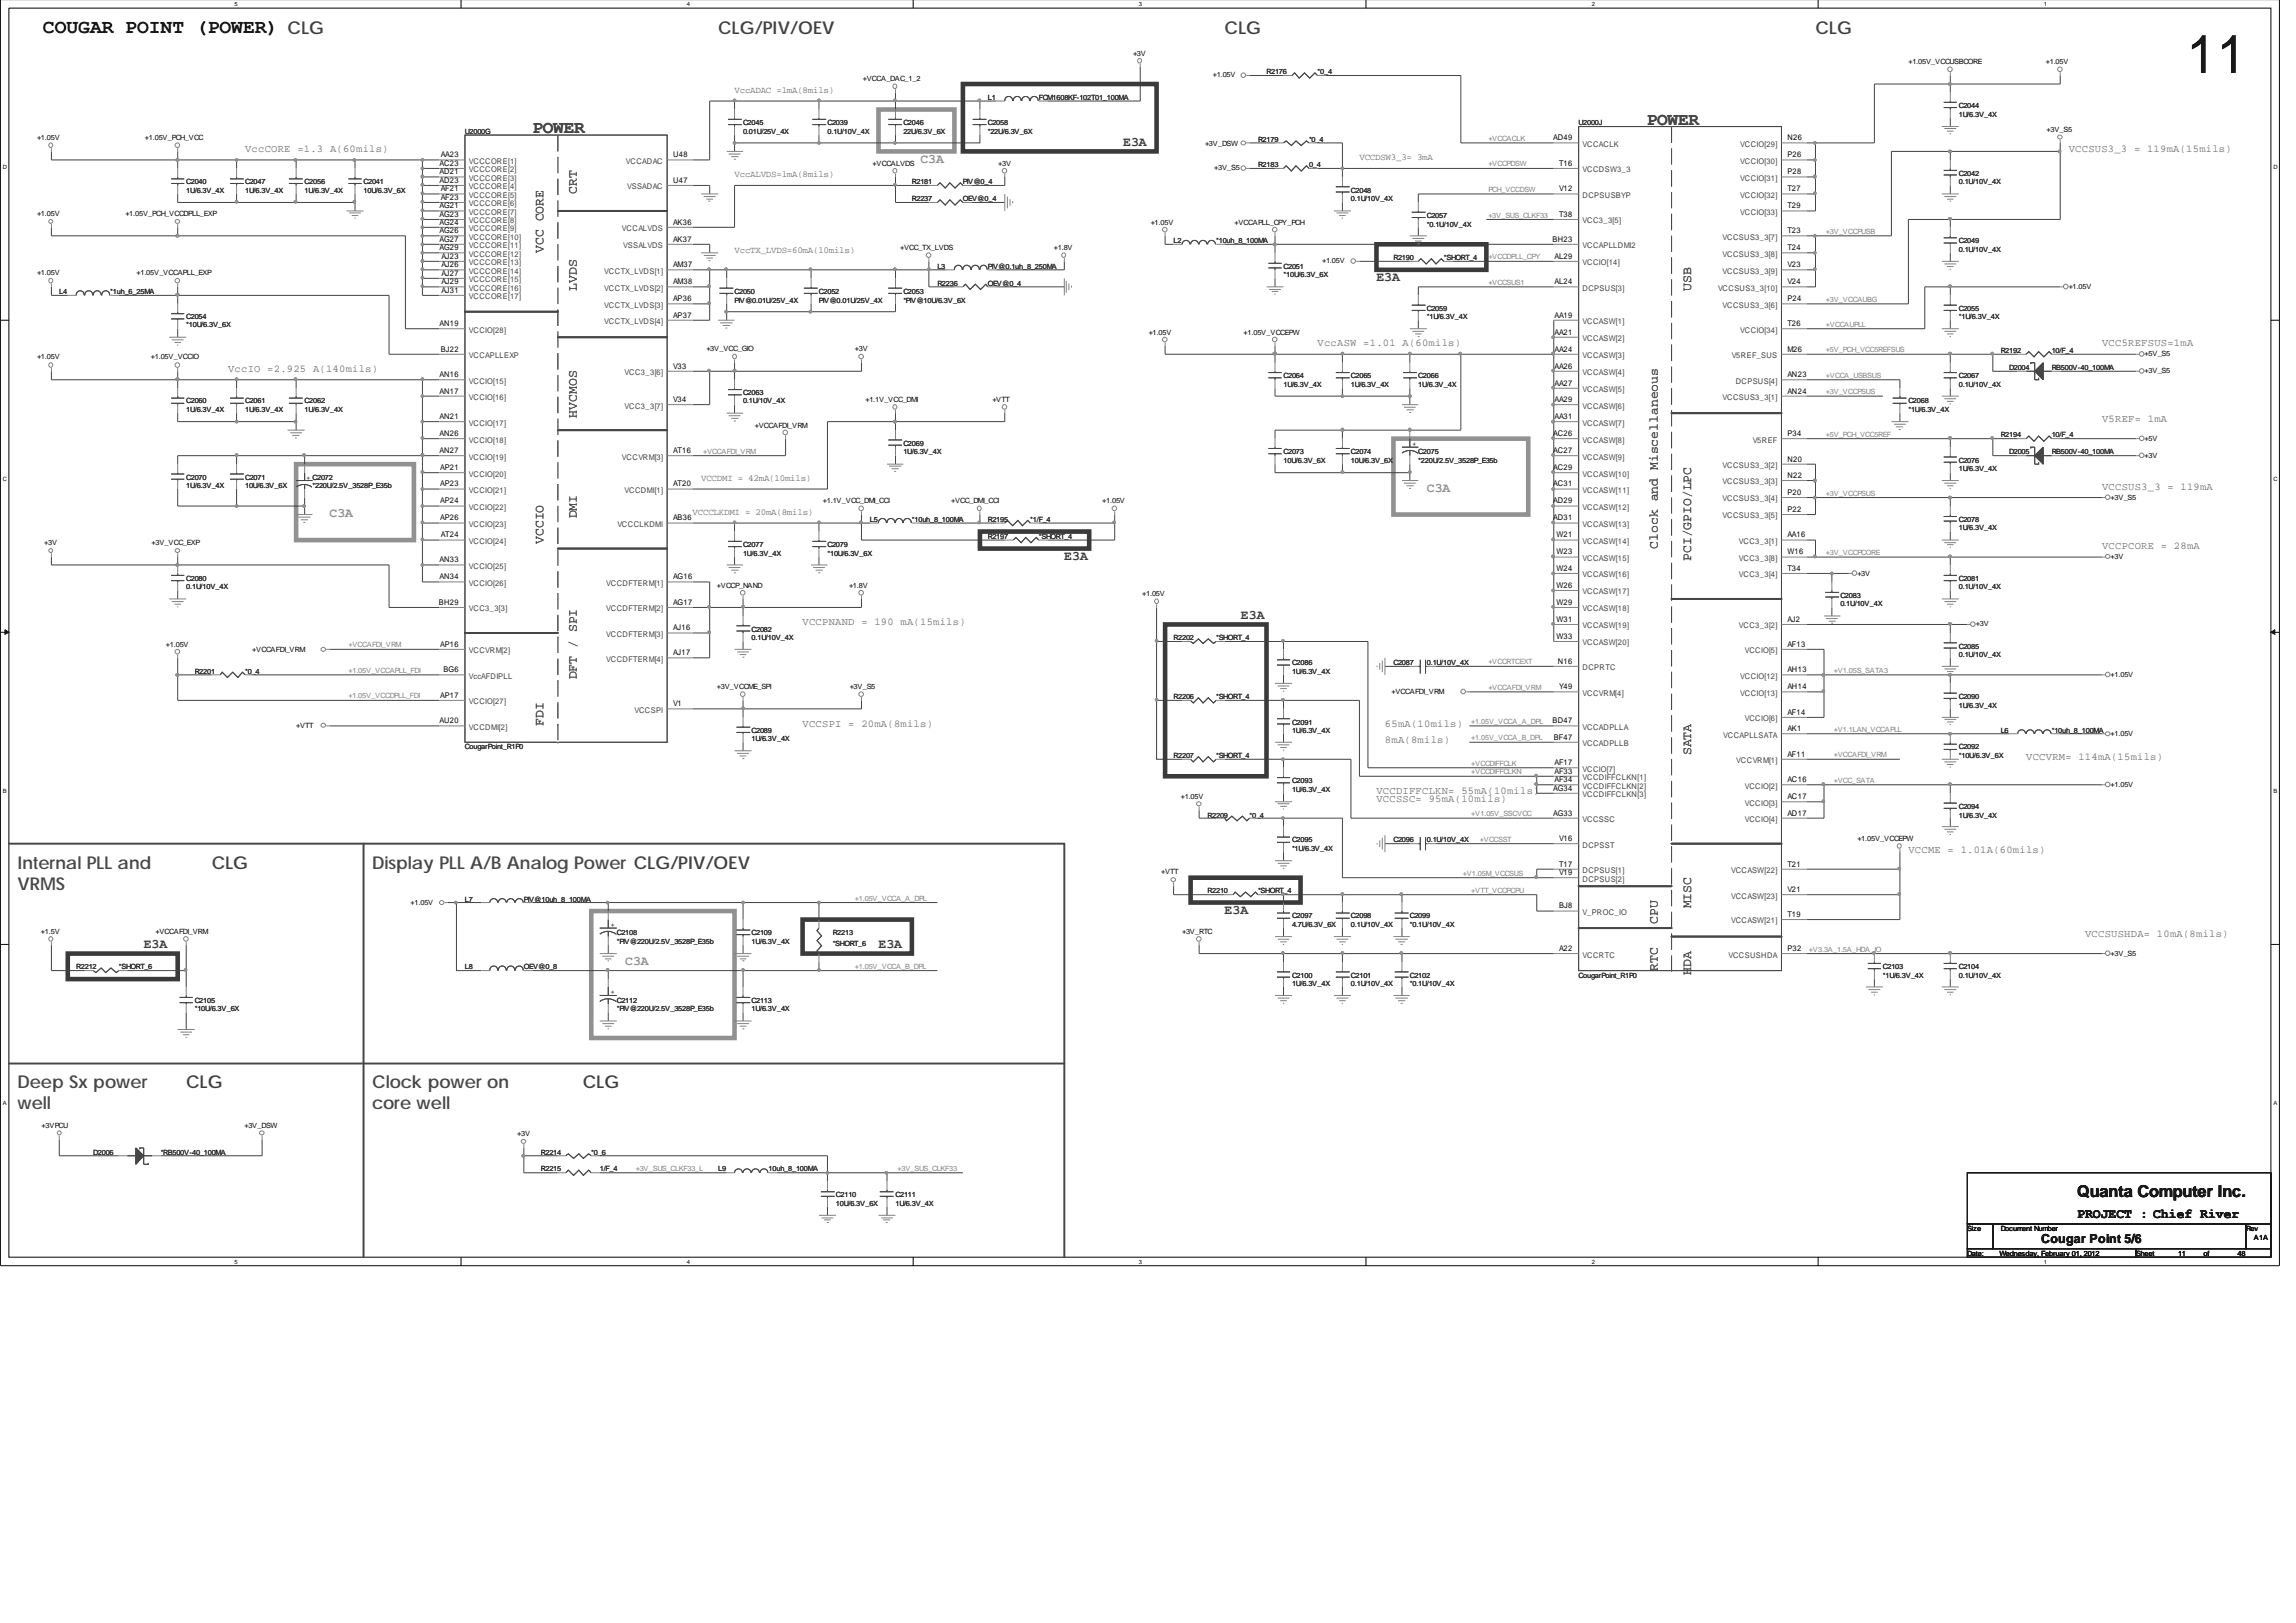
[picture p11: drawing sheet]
<svg xmlns="http://www.w3.org/2000/svg" width="297mm" height="210mm" viewBox="0 0 297 210" stroke-linecap="round" stroke-linejoin="round" font-family="sans-serif">
<defs><g id="words">
<text font-size="6.9" x="282.9" y="9.4">11</text>
<text font-size="2.5" x="5.6" y="4.3">COUGAR POINT (POWER) CLG</text>
<g font-size="2.3" fill="#404040">
<text x="92.9" y="4.4">CLG/PIV/OEV</text>
<text x="158.4" y="4.4">CLG</text>
<text x="234.9" y="4.4">CLG</text>
<text x="27.4" y="112.5">CLG</text>
<text x="24.1" y="140.8">CLG</text>
<text x="75.4" y="140.8">CLG</text>
</g>
<g font-size="2.3" fill="#474747">
<text x="68.9" y="17.2">POWER</text>
<text x="213" y="16.1">POWER</text>
<text x="2.2" y="112.5">Internal PLL and</text>
<text x="48.1" y="112.5">Display PLL A/B Analog Power CLG/PIV/OEV</text>
<text x="2.2" y="115.2">VRMS</text>
<text x="2.2" y="140.8">Deep Sx power</text>
<text x="2.2" y="143.5">well</text>
<text x="48.1" y="140.8">Clock power on</text>
<text x="48.1" y="143.5">core well</text>
</g>
<text font-size="2.1" x="268.7" y="154.9">Quanta Computer Inc.</text>
<text font-size="1.8" x="268.7" y="157.6">PROJECT : Chief River</text>
<g font-size="1.7" fill="#909090">
<text x="119.1" y="21">C3A</text>
<text x="184.6" y="63.6">C3A</text>
<text x="42.6" y="66.9">C3A</text>
<text x="80.9" y="124.8">C3A</text>
</g>
<g font-size="1.7" fill="#393939">
<text x="145.3" y="18.9">E3A</text>
<text x="178.1" y="36.4">E3A</text>
<text x="137.7" y="72.4">E3A</text>
<text x="160.6" y="80">E3A</text>
<text x="158.4" y="118.2">E3A</text>
<text x="18.6" y="122.6">E3A</text>
<text x="113.7" y="122.6">E3A</text>
</g>
<g font-size="1.7" fill="#474747">
<text x="74.6" y="25.1" transform="rotate(-90 74.6 25.1)">CRT</text>
<text x="70.3" y="32.7" transform="rotate(-90 70.3 32.7)">VCC CORE</text>
<text x="74.6" y="37.6" transform="rotate(-90 74.6 37.6)">LVDS</text>
<text x="218.8" y="37.6" transform="rotate(-90 218.8 37.6)">USB</text>
<text x="74.6" y="54" transform="rotate(-90 74.6 54)">HVCMOS</text>
<text x="70.3" y="70.4" transform="rotate(-90 70.3 70.4)">VCCIO</text>
<text x="74.6" y="67.1" transform="rotate(-90 74.6 67.1)">DMI</text>
<text x="214.5" y="71" transform="rotate(-90 214.5 71)">Clock and Miscellaneous</text>
<text x="218.8" y="72.6" transform="rotate(-90 218.8 72.6)">PCI/GPIO/LPC</text>
<text x="74.6" y="87.9" transform="rotate(-90 74.6 87.9)">DFT / SPI</text>
<text x="70.3" y="93.9" transform="rotate(-90 70.3 93.9)">FDI</text>
<text x="218.8" y="97.7" transform="rotate(-90 218.8 97.7)">SATA</text>
<text x="214.5" y="119.6" transform="rotate(-90 214.5 119.6)">CPU</text>
<text x="218.8" y="117.5" transform="rotate(-90 218.8 117.5)">MISC</text>
<text x="214.5" y="125.6" transform="rotate(-90 214.5 125.6)">RTC</text>
<text x="218.8" y="126.1" transform="rotate(-90 218.8 126.1)">HDA</text>
</g>
<text font-size="1.6" x="264.1" y="160.8">Cougar Point 5/6</text>
<g font-size="1.4" fill="#6d6d6d">
<text x="31.7" y="19.7">VccCORE =1.3 A(60mils)</text>
<text x="267.6" y="19.7">VCCSUS3_3 = 119mA(15mils)</text>
<text x="170.5" y="44.8">VccASW =1.01 A(60mils)</text>
<text x="272" y="44.8">VCC5REFSUS=1mA</text>
<text x="29.5" y="48.1">VccIO =2.925 A(140mils)</text>
<text x="272" y="54.6">V5REF= 1mA</text>
<text x="272" y="63.4">VCCSUS3_3 = 119mA</text>
<text x="272" y="71.1">VCCPCORE = 28mA</text>
<text x="103.8" y="80.9">VCCPNAND = 190 mA(15mils)</text>
<text x="103.8" y="94">VCCSPI = 20mA(8mils)</text>
<text x="179.2" y="94">65mA(10mils)</text>
<text x="179.2" y="96.1">8mA(8mils)</text>
<text x="262.1" y="98.3">VCCVRM= 114mA(15mils)</text>
<text x="178.1" y="102.7">VCCDIFFCLKN= 55mA(10mils)</text>
<text x="178.1" y="103.8">VCCSSC= 95mA(10mils)</text>
<text x="246.9" y="110.3">VCCME = 1.01A(60mils)</text>
<text x="269.8" y="121.3">VCCSUSHDA= 10mA(8mils)</text>
</g>
<g font-size="1.2" fill="#6d6d6d">
<text x="95" y="12">VccADAC =1mA(8mils)</text>
<text x="95" y="22.9">VccALVDS=1mA(8mils)</text>
<text x="175.9" y="20.7">VCCDSW3_3= 3mA</text>
<text x="95" y="32.7">VccTX_LVDS=60mA(10mils)</text>
<text x="90.7" y="62.3">VCCDMI = 42mA(10mils)</text>
<text x="89.6" y="66.6">VCCCLKDMI = 20mA(8mils)</text>
</g>
<g font-size="1">
<text x="56.9" y="21.5">AC23</text>
<text x="56.9" y="22.6">AD21</text>
<text x="56.9" y="23.7">AD23</text>
<text x="57" y="20.4">AA23</text>
<text x="87.1" y="23.7">U47</text>
<text x="87.1" y="20.4">U48</text>
<text x="200.9" y="18.2">AD49</text>
<text x="201.7" y="21.5">T16</text>
<text x="231.2" y="18.2">N26</text>
<text x="231.2" y="20.4">P26</text>
<text x="231.2" y="22.6">P28</text>
<text x="56.9" y="27">AG21</text>
<text x="56.9" y="28.1">AG23</text>
<text x="56.9" y="29.1">AG24</text>
<text x="57" y="24.8">AF21</text>
<text x="57" y="25.9">AF23</text>
<text x="87.1" y="29.1">AK36</text>
<text x="201.7" y="24.8">V12</text>
<text x="201.7" y="28.1">T38</text>
<text x="231.2" y="24.8">T27</text>
<text x="231.2" y="27">T29</text>
<text x="56.9" y="30.2">AG26</text>
<text x="56.9" y="31.3">AG27</text>
<text x="56.9" y="32.4">AG29</text>
<text x="57.1" y="33.5">AJ23</text>
<text x="57.1" y="34.6">AJ26</text>
<text x="57.1" y="35.7">AJ27</text>
<text x="87.1" y="34.6">AM37</text>
<text x="87.1" y="31.3">AK37</text>
<text x="200.8" y="31.3">BH23</text>
<text x="201.1" y="33.5">AL29</text>
<text x="231.2" y="34.6">V23</text>
<text x="231.2" y="32.4">T24</text>
<text x="231.2" y="30.2">T23</text>
<text x="57.1" y="36.8">AJ29</text>
<text x="57.1" y="37.9">AJ31</text>
<text x="87.1" y="36.8">AM38</text>
<text x="87.1" y="41.1">AP37</text>
<text x="87.1" y="39">AP36</text>
<text x="201.1" y="41.1">AA19</text>
<text x="201.1" y="36.8">AL24</text>
<text x="231.2" y="36.8">V24</text>
<text x="231.2" y="39">P24</text>
<text x="56.9" y="42.2">AN19</text>
<text x="57" y="45.5">BJ22</text>
<text x="87.1" y="47.7">V33</text>
<text x="201.1" y="43.3">AA21</text>
<text x="201.1" y="45.5">AA24</text>
<text x="201.1" y="47.7">AA26</text>
<text x="231.2" y="42.2">T26</text>
<text x="231.2" y="45.5">M26</text>
<text x="56.9" y="48.8">AN16</text>
<text x="56.9" y="50.9">AN17</text>
<text x="87.1" y="52">V34</text>
<text x="201.1" y="49.9">AA27</text>
<text x="201.1" y="52">AA29</text>
<text x="231.2" y="48.8">AN23</text>
<text x="231.2" y="50.9">AN24</text>
<text x="56.9" y="54.2">AN21</text>
<text x="56.9" y="56.4">AN26</text>
<text x="56.9" y="58.6">AN27</text>
<text x="87.1" y="58.6">AT16</text>
<text x="200.9" y="56.4">AC26</text>
<text x="200.9" y="58.6">AC27</text>
<text x="201.1" y="54.2">AA31</text>
<text x="231.2" y="56.4">P34</text>
<text x="231.2" y="59.7">N20</text>
<text x="56.9" y="60.8">AP21</text>
<text x="56.9" y="62.9">AP23</text>
<text x="56.9" y="65.1">AP24</text>
<text x="87.1" y="62.9">AT20</text>
<text x="200.9" y="60.8">AC29</text>
<text x="200.9" y="62.9">AC31</text>
<text x="200.9" y="65.1">AD29</text>
<text x="231.2" y="61.8">N22</text>
<text x="231.2" y="64">P20</text>
<text x="56.9" y="67.3">AP26</text>
<text x="57" y="69.5">AT24</text>
<text x="87.1" y="67.3">AB36</text>
<text x="200.9" y="67.3">AD31</text>
<text x="201.4" y="69.5">W21</text>
<text x="201.4" y="71.7">W23</text>
<text x="231.2" y="69.5">AA16</text>
<text x="231.2" y="71.7">W16</text>
<text x="231.2" y="66.2">P22</text>
<text x="56.9" y="72.8">AN33</text>
<text x="56.9" y="75">AN34</text>
<text x="87.1" y="75">AG16</text>
<text x="201.4" y="73.9">W24</text>
<text x="201.4" y="76.1">W26</text>
<text x="231.2" y="73.9">T34</text>
<text x="56.8" y="78.3">BH29</text>
<text x="56.9" y="83.7">AP16</text>
<text x="87.1" y="81.6">AJ16</text>
<text x="87.1" y="78.3">AG17</text>
<text x="201.4" y="78.3">W29</text>
<text x="201.4" y="80.5">W31</text>
<text x="201.4" y="82.7">W33</text>
<text x="231.2" y="83.7">AF13</text>
<text x="231.2" y="80.5">AJ2</text>
<text x="57.4" y="87">BG6</text>
<text x="87.1" y="84.8">AJ17</text>
<text x="201.5" y="85.9">N16</text>
<text x="201.7" y="89.2">Y49</text>
<text x="231.2" y="87">AH13</text>
<text x="231.2" y="89.2">AH14</text>
<text x="56.9" y="93.6">AU20</text>
<text x="56.9" y="90.3">AP17</text>
<text x="87.1" y="91.4">V1</text>
<text x="200.8" y="93.6">BD47</text>
<text x="201" y="95.7">BF47</text>
<text x="231.2" y="92.5">AF14</text>
<text x="231.2" y="94.6">AK1</text>
<text x="201.1" y="100.1">AF33</text>
<text x="201.1" y="101.2">AF34</text>
<text x="201.1" y="99">AF17</text>
<text x="231.2" y="101.2">AC16</text>
<text x="231.2" y="97.9">AF11</text>
<text x="200.9" y="105.5">AG33</text>
<text x="200.9" y="102.3">AG34</text>
<text x="231.2" y="105.5">AD17</text>
<text x="231.2" y="103.4">AC17</text>
<text x="201.7" y="112.1">T17</text>
<text x="201.7" y="108.8">V16</text>
<text x="201.7" y="113.2">V19</text>
<text x="231.2" y="112.1">T21</text>
<text x="201.7" y="117.5">BJ8</text>
<text x="231.2" y="115.4">V21</text>
<text x="231.2" y="118.6">T19</text>
<text x="201.7" y="123">A22</text>
<text x="231.2" y="123">P32</text>
</g>
<g font-size="1" fill="#414141">
<text x="60.7" y="21.2">VCCCORE[1]</text>
<text x="60.7" y="22.3">VCCCORE[2]</text>
<text x="60.7" y="23.4">VCCCORE[3]</text>
<text x="81" y="21.2">VCCADAC</text>
<text x="204.7" y="19">VCCACLK</text>
<text x="204.7" y="22.3">VCCDSW3_3</text>
<text x="225.1" y="19">VCCIO[29]</text>
<text x="225.1" y="21.2">VCCIO[30]</text>
<text x="225.1" y="23.4">VCCIO[31]</text>
<text x="60.7" y="24.5">VCCCORE[4]</text>
<text x="60.7" y="25.6">VCCCORE[5]</text>
<text x="60.7" y="26.7">VCCCORE[6]</text>
<text x="60.7" y="27.8">VCCCORE[7]</text>
<text x="60.7" y="28.9">VCCCORE[8]</text>
<text x="60.7" y="29.9">VCCCORE[9]</text>
<text x="80.5" y="29.9">VCCALVDS</text>
<text x="81.1" y="24.5">VSSADAC</text>
<text x="204.7" y="25.6">DCPSUSBYP</text>
<text x="204.7" y="28.9">VCC3_3[5]</text>
<text x="225.1" y="25.6">VCCIO[32]</text>
<text x="225.1" y="27.8">VCCIO[33]</text>
<text x="60.7" y="31">VCCCORE[10]</text>
<text x="60.7" y="32.1">VCCCORE[11]</text>
<text x="60.7" y="33.2">VCCCORE[12]</text>
<text x="60.7" y="34.3">VCCCORE[13]</text>
<text x="60.7" y="35.4">VCCCORE[14]</text>
<text x="78.2" y="35.4">VCCTX_LVDS[1]</text>
<text x="80.6" y="32.1">VSSALVDS</text>
<text x="204.7" y="34.3">VCCIO[14]</text>
<text x="204.7" y="32.1">VCCAPLLDMI2</text>
<text x="222.9" y="35.4">VCCSUS3_3[9]</text>
<text x="222.9" y="33.2">VCCSUS3_3[8]</text>
<text x="222.9" y="31">VCCSUS3_3[7]</text>
<text x="60.7" y="36.5">VCCCORE[15]</text>
<text x="60.7" y="37.6">VCCCORE[16]</text>
<text x="60.7" y="38.7">VCCCORE[17]</text>
<text x="78.2" y="37.6">VCCTX_LVDS[2]</text>
<text x="78.2" y="41.9">VCCTX_LVDS[4]</text>
<text x="78.2" y="39.8">VCCTX_LVDS[3]</text>
<text x="204.7" y="41.9">VCCASW[1]</text>
<text x="204.7" y="37.6">DCPSUS[3]</text>
<text x="222.3" y="37.6">VCCSUS3_3[10]</text>
<text x="222.9" y="39.8">VCCSUS3_3[6]</text>
<text x="60.7" y="46.3">VCCAPLLEXP</text>
<text x="60.7" y="43">VCCIO[28]</text>
<text x="204.7" y="44.1">VCCASW[2]</text>
<text x="204.7" y="46.3">VCCASW[3]</text>
<text x="224" y="46.3">V5REF_SUS</text>
<text x="225.1" y="43">VCCIO[34]</text>
<text x="60.7" y="49.6">VCCIO[15]</text>
<text x="60.7" y="51.8">VCCIO[16]</text>
<text x="80.8" y="48.5">VCC3_3[6]</text>
<text x="80.8" y="52.9">VCC3_3[7]</text>
<text x="204.7" y="50.7">VCCASW[5]</text>
<text x="204.7" y="52.9">VCCASW[6]</text>
<text x="204.7" y="48.5">VCCASW[4]</text>
<text x="222.9" y="51.8">VCCSUS3_3[1]</text>
<text x="224.5" y="49.6">DCPSUS[4]</text>
<text x="60.7" y="55.1">VCCIO[17]</text>
<text x="60.7" y="57.3">VCCIO[18]</text>
<text x="60.7" y="59.5">VCCIO[19]</text>
<text x="80.5" y="59.5">VCCVRM[3]</text>
<text x="204.7" y="55.1">VCCASW[7]</text>
<text x="204.7" y="57.3">VCCASW[8]</text>
<text x="204.7" y="59.5">VCCASW[9]</text>
<text x="226.7" y="57.3">V5REF</text>
<text x="60.7" y="61.7">VCCIO[20]</text>
<text x="60.7" y="63.8">VCCIO[21]</text>
<text x="60.7" y="66">VCCIO[22]</text>
<text x="80.8" y="63.8">VCCDMI[1]</text>
<text x="204.7" y="61.7">VCCASW[10]</text>
<text x="204.7" y="63.8">VCCASW[11]</text>
<text x="204.7" y="66">VCCASW[12]</text>
<text x="222.9" y="60.6">VCCSUS3_3[2]</text>
<text x="222.9" y="62.7">VCCSUS3_3[3]</text>
<text x="222.9" y="64.9">VCCSUS3_3[4]</text>
<text x="60.7" y="68.2">VCCIO[23]</text>
<text x="60.7" y="70.4">VCCIO[24]</text>
<text x="79.9" y="68.2">VCCCLKDMI</text>
<text x="204.7" y="68.2">VCCASW[13]</text>
<text x="204.7" y="70.4">VCCASW[14]</text>
<text x="222.9" y="67.1">VCCSUS3_3[5]</text>
<text x="225" y="70.4">VCC3_3[1]</text>
<text x="60.7" y="73.6">VCCIO[25]</text>
<text x="60.7" y="75.8">VCCIO[26]</text>
<text x="78.4" y="75.8">VCCDFTERM[1]</text>
<text x="204.7" y="72.6">VCCASW[15]</text>
<text x="204.7" y="74.7">VCCASW[16]</text>
<text x="204.7" y="76.9">VCCASW[17]</text>
<text x="225" y="74.7">VCC3_3[4]</text>
<text x="225" y="72.6">VCC3_3[8]</text>
<text x="60.7" y="79.1">VCC3_3[3]</text>
<text x="78.4" y="82.4">VCCDFTERM[3]</text>
<text x="78.4" y="79.1">VCCDFTERM[2]</text>
<text x="204.7" y="79.1">VCCASW[18]</text>
<text x="204.7" y="81.3">VCCASW[19]</text>
<text x="204.7" y="83.5">VCCASW[20]</text>
<text x="225" y="81.3">VCC3_3[2]</text>
<text x="60.7" y="84.5">VCCVRM[2]</text>
<text x="60.7" y="87.8">VccAFDIPLL</text>
<text x="78.4" y="85.6">VCCDFTERM[4]</text>
<text x="204.7" y="86.7">DCPRTC</text>
<text x="225.1" y="87.8">VCCIO[12]</text>
<text x="225.7" y="84.5">VCCIO[5]</text>
<text x="60.7" y="91.1">VCCIO[27]</text>
<text x="60.7" y="94.4">VCCDMI[2]</text>
<text x="82.1" y="92.2">VCCSPI</text>
<text x="204.7" y="94.4">VCCADPLLA</text>
<text x="204.7" y="90">VCCVRM[4]</text>
<text x="222.9" y="95.4">VCCAPLLSATA</text>
<text x="225.1" y="90">VCCIO[13]</text>
<text x="225.7" y="93.3">VCCIO[6]</text>
<text x="204.7" y="96.5">VCCADPLLB</text>
<text x="204.7" y="100.9">VCCDIFFCLKN[1]</text>
<text x="204.7" y="99.8">VCCIO[7]</text>
<text x="224.6" y="98.7">VCCVRM[1]</text>
<text x="204.7" y="106.4">VCCSSC</text>
<text x="204.7" y="102">VCCDIFFCLKN[2]</text>
<text x="204.7" y="103.1">VCCDIFFCLKN[3]</text>
<text x="225.7" y="106.4">VCCIO[4]</text>
<text x="225.7" y="102">VCCIO[2]</text>
<text x="225.7" y="104.2">VCCIO[3]</text>
<text x="204.7" y="113">DCPSUS[1]</text>
<text x="204.7" y="109.7">DCPSST</text>
<text x="224" y="113">VCCASW[22]</text>
<text x="204.7" y="118.4">V_PROC_IO</text>
<text x="204.7" y="114.1">DCPSUS[2]</text>
<text x="224" y="116.3">VCCASW[23]</text>
<text x="224" y="119.5">VCCASW[21]</text>
<text x="204.7" y="123.9">VCCRTC</text>
<text x="223.6" y="123.9">VCCSUSHDA</text>
</g>
<g font-size=".9">
<text x="111.6" y="10.5">+VCCA_DAC_1_2</text>
<text x="146.6" y="7.2">+3V</text>
<text x="156.9" y="10">+1.05V</text>
<text x="246.9" y="8.3">+1.05V_VCCUSBCORE</text>
<text x="264.7" y="8.3">+1.05V</text>
<text x="264.8" y="17.1">+3V_S5</text>
<text x="4.8" y="18.2">+1.05V</text>
<text x="18.8" y="18.2">+1.05V_PCH_VCC</text>
<text x="112.9" y="21.5">+VCCALVDS</text>
<text x="129.1" y="21.5">+3V</text>
<text x="155.9" y="18.8">+3V_DSW</text>
<text x="157.1" y="22">+3V_S5</text>
<text x="4.8" y="28">+1.05V</text>
<text x="16.2" y="28">+1.05V_PCH_VCCDPLL_EXP</text>
<text x="148.9" y="29.1">+1.05V</text>
<text x="159.7" y="29.1">+VCCAPLL_CPY_PCH</text>
<text x="4.8" y="35.6">+1.05V</text>
<text x="17.7" y="35.6">+1.05V_VCCAPLL_EXP</text>
<text x="116.4" y="32.4">+VCC_TX_LVDS</text>
<text x="136.3" y="32.4">+1.8V</text>
<text x="171" y="34.1">+1.05V</text>
<text x="267.6" y="37.4">+1.05V</text>
<text x="4.8" y="46.5">+1.05V</text>
<text x="19.5" y="46.5">+1.05V_VCCIO</text>
<text x="91.4" y="45.4">+3V_VCC_GIO</text>
<text x="110.6" y="45.4">+3V</text>
<text x="148.6" y="43.3">+1.05V</text>
<text x="160.9" y="43.3">+1.05V_VCCEPW</text>
<text x="277.5" y="46.1">+5V_S5</text>
<text x="112" y="52">+1.1V_VCC_DMI</text>
<text x="128.4" y="52">+VTT</text>
<text x="277.5" y="48.3">+3V_S5</text>
<text x="97.7" y="55.3">+VCCAFDI_VRM</text>
<text x="277.5" y="57">+5V</text>
<text x="277.5" y="59.2">+3V</text>
<text x="106.5" y="65.1">+1.1V_VCC_DMI_CCI</text>
<text x="123" y="65.1">+VCC_DMI_CCI</text>
<text x="142.6" y="65.1">+1.05V</text>
<text x="273.1" y="64.6">+3V_S5</text>
<text x="5.7" y="70.6">+3V</text>
<text x="19.6" y="70.6">+3V_VCC_EXP</text>
<text x="92.7" y="76.1">+VCCP_NAND</text>
<text x="109.8" y="76.1">+1.8V</text>
<text x="147.8" y="77.2">+1.05V</text>
<text x="240.3" y="74.5">+3V</text>
<text x="273.1" y="72.3">+3V</text>
<text x="21.5" y="83.7">+1.05V</text>
<text x="255.6" y="81">+3V</text>
<text x="32.6" y="84.3">+VCCAFDI_VRM</text>
<text x="92.7" y="89.1">+3V_VCCME_SPI</text>
<text x="109.9" y="89.1">+3V_S5</text>
<text x="180" y="89.8">+VCCAFDI_VRM</text>
<text x="273.1" y="87.6">+1.05V</text>
<text x="38.3" y="94.2">+VTT</text>
<text x="273.1" y="95.3">+1.05V</text>
<text x="273.1" y="101.8">+1.05V</text>
<text x="152.8" y="103.3">+1.05V</text>
<text x="150.2" y="113.1">+VTT</text>
<text x="240.3" y="108.8">+1.05V_VCCEPW</text>
<text x="53.1" y="117.1">+1.05V</text>
<text x="5.3" y="120.8">+1.5V</text>
<text x="20.1" y="120.8">+VCCAFDI_VRM</text>
<text x="152.9" y="120.8">+3V_RTC</text>
<text x="273.1" y="123.6">+3V_S5</text>
<text x="5.4" y="145.9">+3VPCU</text>
<text x="31.6" y="145.9">+3V_DSW</text>
<text x="66.9" y="147">+3V</text>
<text x="254.5" y="159.3">Size</text>
<text x="258.8" y="159.3">Document Number</text>
<text x="290.6" y="159.3">Rev</text>
<text x="291.6" y="160.4">A1A</text>
<text x="254.5" y="162.5">Date:</text>
<text x="258.7" y="162.5">Wednesday, February 01, 2012</text>
<text x="276.4" y="162.5">Sheet</text>
<text x="281.8" y="162.5">11</text>
<text x="285.1" y="162.5">of</text>
<text x="289.5" y="162.5">48</text>
</g>
<g font-size=".9" fill="#232323">
<text x="163.9" y="9.6">R2176</text>
<text x="170.5" y="9.6">*0_4</text>
<text x="60.2" y="17.3">U2000G</text>
<text x="96.1" y="16.2">C2045</text>
<text x="96.1" y="17.3">0.01U/25V_4X</text>
<text x="107.1" y="16.2">C2039</text>
<text x="107.1" y="17.3">0.1U/10V_4X</text>
<text x="116.9" y="16.2">C2046</text>
<text x="116.9" y="17.3">22U/6.3V_6X</text>
<text x="127.8" y="16.2">C2058</text>
<text x="127.8" y="17.3">*22U/6.3V_6X</text>
<text x="127.8" y="12.9">L1</text>
<text x="134.4" y="12.9">FCM1608KF-102T01_100MA</text>
<text x="204.2" y="16.2">U2000J</text>
<text x="253.4" y="14">C2044</text>
<text x="253.4" y="15.1">1U/6.3V_4X</text>
<text x="24.1" y="23.8">C2040</text>
<text x="31.7" y="23.8">C2047</text>
<text x="39.4" y="23.8">C2056</text>
<text x="47" y="23.8">C2041</text>
<text x="118" y="23.8">R2181</text>
<text x="124.6" y="23.8">PIV@0_4</text>
<text x="162.8" y="18.4">R2179</text>
<text x="162.8" y="21.6">R2183</text>
<text x="169.4" y="18.4">*0_4</text>
<text x="169.4" y="21.6">0_4</text>
<text x="253.4" y="22.7">C2042</text>
<text x="253.4" y="23.8">0.1U/10V_4X</text>
<text x="24.1" y="24.9">1U/6.3V_4X</text>
<text x="31.7" y="24.9">1U/6.3V_4X</text>
<text x="39.4" y="24.9">1U/6.3V_4X</text>
<text x="47" y="24.9">10U/6.3V_6X</text>
<text x="118" y="26">R2237</text>
<text x="124.6" y="26">OEV@0_4</text>
<text x="174.8" y="24.9">C2048</text>
<text x="174.8" y="26">0.1U/10V_4X</text>
<text x="184.6" y="28.2">C2057</text>
<text x="184.6" y="29.3">*0.1U/10V_4X</text>
<text x="121.3" y="34.7">L3</text>
<text x="127.8" y="34.7">PIV@0.1uh_8_250MA</text>
<text x="151.8" y="31.4">L2</text>
<text x="157.3" y="31.4">*10uh_8_100MA</text>
<text x="166.1" y="34.7">C2051</text>
<text x="166.1" y="35.8">*10U/6.3V_6X</text>
<text x="180.3" y="33.6">R2190</text>
<text x="186.8" y="33.6">*SHORT_4</text>
<text x="253.4" y="31.4">C2049</text>
<text x="253.4" y="32.5">0.1U/10V_4X</text>
<text x="7.7" y="38">L4</text>
<text x="14.3" y="38">*1uh_6_25MA</text>
<text x="24.1" y="41.3">C2054</text>
<text x="95" y="38">C2050</text>
<text x="95" y="39.1">PIV@0.01U/25V_4X</text>
<text x="105.9" y="38">C2052</text>
<text x="105.9" y="39.1">PIV@0.01U/25V_4X</text>
<text x="116.9" y="38">C2053</text>
<text x="116.9" y="39.1">*PIV@10U/6.3V_6X</text>
<text x="121.3" y="36.9">R2236</text>
<text x="127.8" y="36.9">OEV@0_4</text>
<text x="184.6" y="40.2">C2059</text>
<text x="184.6" y="41.3">*1U/6.3V_4X</text>
<text x="253.4" y="40.2">C2055</text>
<text x="253.4" y="41.3">*1U/6.3V_4X</text>
<text x="24.1" y="42.4">*10U/6.3V_6X</text>
<text x="258.8" y="45.7">R2192</text>
<text x="259.9" y="47.9">D2004</text>
<text x="265.4" y="47.9">RB500V-40_100MA</text>
<text x="265.4" y="45.7">10/F_4</text>
<text x="24.1" y="52.2">C2060</text>
<text x="24.1" y="53.3">1U/6.3V_4X</text>
<text x="31.7" y="52.2">C2061</text>
<text x="31.7" y="53.3">1U/6.3V_4X</text>
<text x="39.4" y="52.2">C2062</text>
<text x="39.4" y="53.3">1U/6.3V_4X</text>
<text x="96.1" y="51.2">C2063</text>
<text x="96.1" y="52.2">0.1U/10V_4X</text>
<text x="166.1" y="49">C2064</text>
<text x="166.1" y="50.1">1U/6.3V_4X</text>
<text x="174.8" y="49">C2065</text>
<text x="174.8" y="50.1">1U/6.3V_4X</text>
<text x="183.5" y="49">C2066</text>
<text x="183.5" y="50.1">1U/6.3V_4X</text>
<text x="246.9" y="52.2">C2068</text>
<text x="246.9" y="53.3">*1U/6.3V_4X</text>
<text x="253.4" y="49">C2067</text>
<text x="253.4" y="50.1">0.1U/10V_4X</text>
<text x="116.9" y="57.7">C2069</text>
<text x="116.9" y="58.8">1U/6.3V_4X</text>
<text x="166.1" y="58.8">C2073</text>
<text x="166.1" y="59.9">10U/6.3V_6X</text>
<text x="174.8" y="58.8">C2074</text>
<text x="174.8" y="59.9">10U/6.3V_6X</text>
<text x="183.5" y="58.8">C2075</text>
<text x="183.5" y="59.9">*220U/2.5V_3528P_E35b</text>
<text x="253.4" y="59.9">C2076</text>
<text x="258.8" y="56.6">R2194</text>
<text x="259.9" y="58.8">D2005</text>
<text x="265.4" y="58.8">RB500V-40_100MA</text>
<text x="265.4" y="56.6">10/F_4</text>
<text x="24.1" y="62.1">C2070</text>
<text x="24.1" y="63.1">1U/6.3V_4X</text>
<text x="31.7" y="62.1">C2071</text>
<text x="31.7" y="63.1">10U/6.3V_6X</text>
<text x="40.4" y="63.1">*220U/2.5V_3528P_E35b</text>
<text x="253.4" y="61">1U/6.3V_4X</text>
<text x="96.1" y="70.8">C2077</text>
<text x="96.1" y="71.9">1U/6.3V_4X</text>
<text x="107.1" y="70.8">C2079</text>
<text x="107.1" y="71.9">*10U/6.3V_6X</text>
<text x="112.6" y="67.5">L5</text>
<text x="118" y="67.5">*10uh_8_100MA</text>
<text x="127.8" y="67.5">R2195</text>
<text x="127.8" y="69.7">R2197</text>
<text x="133.3" y="67.5">*1/F_4</text>
<text x="134.4" y="69.7">*SHORT_4</text>
<text x="253.4" y="67.5">C2078</text>
<text x="253.4" y="68.6">1U/6.3V_4X</text>
<text x="24.1" y="75.1">C2080</text>
<text x="24.1" y="76.2">0.1U/10V_4X</text>
<text x="238.1" y="77.3">C2083</text>
<text x="253.4" y="75.1">C2081</text>
<text x="253.4" y="76.2">0.1U/10V_4X</text>
<text x="97.2" y="81.7">C2082</text>
<text x="97.2" y="82.8">0.1U/10V_4X</text>
<text x="151.8" y="82.8">R2202</text>
<text x="157.3" y="82.8">*SHORT_4</text>
<text x="238.1" y="78.4">0.1U/10V_4X</text>
<text x="253.4" y="83.9">C2085</text>
<text x="25.2" y="87.1">R2201</text>
<text x="31.7" y="87.1">*0_4</text>
<text x="167.2" y="86">C2086</text>
<text x="167.2" y="87.1">1U/6.3V_4X</text>
<text x="180.3" y="86">C2087</text>
<text x="184.6" y="86">0.1U/10V_4X</text>
<text x="253.4" y="84.9">0.1U/10V_4X</text>
<text x="97.2" y="94.8">C2089</text>
<text x="97.2" y="95.9">1U/6.3V_4X</text>
<text x="151.8" y="90.4">R2206</text>
<text x="157.3" y="90.4">*SHORT_4</text>
<text x="167.2" y="93.7">C2091</text>
<text x="167.2" y="94.8">1U/6.3V_4X</text>
<text x="253.4" y="90.4">C2090</text>
<text x="253.4" y="91.5">1U/6.3V_4X</text>
<text x="258.8" y="94.8">L6</text>
<text x="265.4" y="94.8">*10uh_8_100MA</text>
<text x="60.2" y="97">CougarPoint_R1P0</text>
<text x="151.8" y="98.1">R2207</text>
<text x="157.3" y="98.1">*SHORT_4</text>
<text x="167.2" y="101.4">C2093</text>
<text x="253.4" y="97">C2092</text>
<text x="253.4" y="98.1">*10U/6.3V_6X</text>
<text x="156.2" y="105.8">R2209</text>
<text x="161.7" y="105.8">*0_4</text>
<text x="167.2" y="102.5">1U/6.3V_4X</text>
<text x="253.4" y="104.7">C2094</text>
<text x="253.4" y="105.8">1U/6.3V_4X</text>
<text x="167.2" y="109">C2095</text>
<text x="167.2" y="110.1">*1U/6.3V_4X</text>
<text x="180.3" y="109">C2096</text>
<text x="184.6" y="109">0.1U/10V_4X</text>
<text x="60.2" y="116.7">L7</text>
<text x="67.8" y="116.7">PIV@10uh_8_100MA</text>
<text x="156.2" y="115.6">R2210</text>
<text x="162.8" y="115.6">*SHORT_4</text>
<text x="167.2" y="118.8">C2097</text>
<text x="167.2" y="119.9">4.7U/6.3V_6X</text>
<text x="174.8" y="118.8">C2098</text>
<text x="174.8" y="119.9">0.1U/10V_4X</text>
<text x="182.4" y="118.8">C2099</text>
<text x="182.4" y="119.9">*0.1U/10V_4X</text>
<text x="9.9" y="125.4">R2212</text>
<text x="15.4" y="125.4">*SHORT_6</text>
<text x="60.2" y="125.4">L8</text>
<text x="67.8" y="125.4">OEV@0_8</text>
<text x="79.8" y="121">C2108</text>
<text x="79.8" y="122.1">*PIV@220U/2.5V_3528P_E35b</text>
<text x="97.2" y="121">C2109</text>
<text x="97.2" y="122.1">1U/6.3V_4X</text>
<text x="107.7" y="121">R2213</text>
<text x="107.7" y="122.4">*SHORT_6</text>
<text x="243.6" y="125.4">C2103</text>
<text x="253.4" y="125.4">C2104</text>
<text x="25.2" y="129.7">C2105</text>
<text x="25.2" y="130.8">*10U/6.3V_6X</text>
<text x="79.8" y="129.7">C2112</text>
<text x="79.8" y="130.8">*PIV@220U/2.5V_3528P_E35b</text>
<text x="97.2" y="129.7">C2113</text>
<text x="97.2" y="130.8">1U/6.3V_4X</text>
<text x="167.2" y="126.5">C2100</text>
<text x="167.2" y="127.6">1U/6.3V_4X</text>
<text x="174.8" y="126.5">C2101</text>
<text x="174.8" y="127.6">0.1U/10V_4X</text>
<text x="182.4" y="126.5">C2102</text>
<text x="182.4" y="127.6">*0.1U/10V_4X</text>
<text x="204.2" y="126.5">CougarPoint_R1P0</text>
<text x="243.6" y="126.5">*1U/6.3V_4X</text>
<text x="253.4" y="126.5">0.1U/10V_4X</text>
<text x="12.1" y="149.4">D2006</text>
<text x="20.8" y="149.4">*RB500V-40_100MA</text>
<text x="70" y="149.4">R2214</text>
<text x="76.5" y="149.4">*0_6</text>
<text x="70" y="151.6">R2215</text>
<text x="77.6" y="151.6">1/F_4</text>
<text x="92.9" y="151.6">L9</text>
<text x="99.4" y="151.6">10uh_8_100MA</text>
<text x="108.2" y="154.9">C2110</text>
<text x="108.2" y="156">10U/6.3V_6X</text>
<text x="115.9" y="154.9">C2111</text>
<text x="115.9" y="156">1U/6.3V_4X</text>
</g>
<g font-size=".9" fill="#818181">
<text x="192.5" y="21.5">+VCCPDSW</text>
<text x="192.5" y="18.2">+VCCACLK</text>
<text x="192.5" y="24.8">PCH_VCCDSW</text>
<text x="192.5" y="28.1">+3V_SUS_CLKF33</text>
<text x="192.5" y="33.6">+VCCDPLL_CPY</text>
<text x="236.2" y="30.3">+3V_VCCPUSB</text>
<text x="192.5" y="36.9">+VCCSUS1</text>
<text x="236.2" y="39.1">+3V_VCCAUBG</text>
<text x="236.2" y="42.3">+VCCAUPLL</text>
<text x="236.2" y="45.6">+5V_PCH_VCC5REFSUS</text>
<text x="236.2" y="48.9">+VCCA_USBSUS</text>
<text x="236.2" y="51">+3V_VCCPSUS</text>
<text x="91" y="58.7">+VCCAFDI_VRM</text>
<text x="236.2" y="56.5">+5V_PCH_VCC5REF</text>
<text x="236.2" y="64.1">+3V_VCCPSUS</text>
<text x="236.2" y="71.8">+3V_VCCPCORE</text>
<text x="45.1" y="83.8">+VCCAFDI_VRM</text>
<text x="45.1" y="87.1">+1.05V_VCCAPLL_FDI</text>
<text x="192.5" y="86">+VCCRTCEXT</text>
<text x="192.5" y="89.3">+VCCAFDI_VRM</text>
<text x="237.2" y="87.1">+V1.05S_SATA3</text>
<text x="45.1" y="90.4">+1.05V_VCCDPLL_FDI</text>
<text x="190.3" y="95.8">+1.05V_VCCA_B_DPL</text>
<text x="190.3" y="93.7">+1.05V_VCCA_A_DPL</text>
<text x="237.2" y="94.7">+V1.1LAN_VCCAPLL</text>
<text x="190.3" y="99.1">+VCCDIFFCLK</text>
<text x="190.3" y="100.2">+VCCDIFFCLKN</text>
<text x="237.2" y="101.3">+VCC_SATA</text>
<text x="237.2" y="98">+VCCAFDI_VRM</text>
<text x="190.3" y="105.6">+V1.05V_SSCVCC</text>
<text x="189.2" y="113.3">+V1.05M_VCCSUS</text>
<text x="191.4" y="108.9">+VCCSST</text>
<text x="110.6" y="116.5">+1.05V_VCCA_A_DPL</text>
<text x="190.3" y="115.5">+VTT_VCCPCPU</text>
<text x="110.6" y="125.3">+1.05V_VCCA_B_DPL</text>
<text x="234" y="123.1">+V3.3A_1.5A_HDA_IO</text>
<text x="82.2" y="151.5">+3V_SUS_CLKF33_L</text>
<text x="116.1" y="151.5">+3V_SUS_CLKF33</text>
</g>
<g font-size=".9" fill="#474747">
<text x="182.7" y="57.7">+</text>
<text x="39.7" y="62.1">+ C2072</text>
<text x="79" y="119.9">+</text>
<text x="79" y="128.6">+</text>
</g>
<g font-size=".8">
<text x="30.4" y=".8">5</text>
<text x="88.8" y=".8">4</text>
<text x="147.3" y=".8">3</text>
<text x="205.9" y=".8">2</text>
<text x="264.4" y=".8">1</text>
<text x=".4" y="21.9">D</text>
<text x="294.1" y="21.9">D</text>
<text x=".4" y="62.3">C</text>
<text x="294.1" y="62.3">C</text>
<text x=".4" y="102.6">B</text>
<text x="294.1" y="102.6">B</text>
<text x=".4" y="143">A</text>
<text x="294.1" y="143">A</text>
<text x="30.4" y="163.5">5</text>
<text x="88.8" y="163.5">4</text>
<text x="147.3" y="163.5">3</text>
<text x="205.9" y="163.5">2</text>
<text x="264.4" y="163.5">1</text>
</g>
</g></defs>
<path d="M0 0v163.8h294.9v-163.8M1.1 1.1h292.7v161.6h-292.7z" fill="none" stroke="#000" stroke-width=".13"/>
<g fill="#fff">
<path d="M30.4 .1h.2v.8h-.2z"/>
<path d="M30.4 162.8h.2v.8h-.2z"/>
</g>
<path d="M59.6 0v1.1M59.6 162.7v1.1" fill="none" stroke="#000" stroke-width=".13"/>
<g fill="#fff">
<path d="M88.8 .1h.3v.8h-.3z"/>
<path d="M88.8 162.8h.3v.8h-.3z"/>
</g>
<path d="M118.1 0v1.1M118.1 162.7v1.1" fill="none" stroke="#000" stroke-width=".13"/>
<g fill="#fff">
<path d="M147.3 .1h.3v.8h-.3z"/>
<path d="M147.3 162.8h.3v.8h-.3z"/>
</g>
<path d="M176.7 0v1.1M176.7 162.7v1.1" fill="none" stroke="#000" stroke-width=".13"/>
<g fill="#fff">
<path d="M205.9 .1h.3v.8h-.3z"/>
<path d="M205.9 162.8h.3v.8h-.3z"/>
</g>
<path d="M235.2 0v1.1M235.2 162.7v1.1" fill="none" stroke="#000" stroke-width=".13"/>
<g fill="#fff">
<path d="M264.4 .1h.3v.8h-.3z"/>
<path d="M264.4 162.8h.3v.8h-.3z"/>
<path d="M.4 21.2h.4v.8h-.4z"/>
<path d="M294.1 21.2h.5v.8h-.5z"/>
<path d="M.4 61.6h.4v.7h-.4z"/>
<path d="M294.1 61.6h.5v.7h-.5z"/>
</g>
<path d="M0 41.4h1.1M293.8 41.4h1.1" fill="none" stroke="#000" stroke-width=".13"/>
<g fill="#fff">
<path d="M.4 102h.3v.7h-.3z"/>
<path d="M294.1 102h.4v.7h-.4z"/>
</g>
<path d="M0 81.8h1.1M.6 81.5l.5 .3-.5 .3zM293.8 81.8l.5-.3v.6zM293.8 81.8h1.1" fill="none" stroke="#000" stroke-width=".13"/>
<path d="M.6 81.5l.5 .3-.5 .3zM293.8 81.8l.5-.3v.6z" fill="#000"/>
<g fill="#fff">
<path d="M.4 142.3h.3v.8h-.3z"/>
<path d="M294.1 142.3h.4v.8h-.4z"/>
</g>
<path d="M0 122.2h1.1M293.8 122.2h1.1" fill="none" stroke="#000" stroke-width=".13"/>
<path d="M1.1 109.2h136.6v53.5M47 109.2v53.5M1.1 137.6h136.6" fill="none" stroke="#474747" stroke-width=".25"/>
<path d="M113.7 14.2h9.8v5.4h-9.8zM180.3 56.8h17.4v9.8h-17.4zM38.3 60.1h15.2v9.8h-15.2zM76.5 117.9h18.5v16.4h-18.5z" fill="none" stroke="#909090" stroke-width=".59"/>
<path d="M124.6 10.9h25v8.7h-25zM178.1 31.6h14.2v3.3h-14.2zM126.8 68.8h14.1v2.2h-14.1zM150.7 80.8h13.2v19.6h-13.2zM103.8 119h14.2v4.4h-14.2zM154 113.6h14.3v3.2h-14.3zM8.8 123.4h14.2v3.3h-14.2z" fill="none" stroke="#393939" stroke-width=".59"/>
<path d="M54.6 20.7h2.3M54.6 21.8h2.3M50.3 45.8h6.6M52.4 42.5h4.5" fill="none" stroke="#424242" stroke-width=".13"/>
<circle cx="54.7" cy="21.8" r=".17" fill="#909090"/>
<circle cx="54.7" cy="21.8" r=".17" fill="none" stroke="#909090" stroke-width=".13"/>
<path d="M54.6 22.9h2.3M54.6 24h2.3M54.6 25.1h2.3M54.6 26.2h2.3M54.6 27.3h2.3M54.6 28.4h2.3M54.6 29.4h2.3" fill="none" stroke="#424242" stroke-width=".13"/>
<circle cx="54.7" cy="29.4" r=".17" fill="#909090"/>
<circle cx="54.7" cy="29.4" r=".17" fill="none" stroke="#909090" stroke-width=".13"/>
<path d="M54.6 30.5h2.3M54.6 31.6h2.3M54.6 32.7h2.3M54.6 33.8h2.3" fill="none" stroke="#424242" stroke-width=".13"/>
<path d="M54.5 33.6h.3v.3h-.3z" fill-rule="evenodd" fill="#909090"/>
<path d="M54.5 33.6h.3v.3h-.3z" fill="none" stroke="#909090" stroke-width=".13"/>
<path d="M54.6 34.9h2.3M54.6 36h2.3" fill="none" stroke="#424242" stroke-width=".13"/>
<circle cx="54.7" cy="35.9" r=".17" fill="#909090"/>
<circle cx="54.7" cy="35.9" r=".17" fill="none" stroke="#909090" stroke-width=".13"/>
<path d="M54.6 34.9v1.1" fill="none" stroke="#424242" stroke-width=".13"/>
<circle cx="54.7" cy="34.8" r=".17" fill="#909090"/>
<circle cx="54.7" cy="34.8" r=".17" fill="none" stroke="#909090" stroke-width=".13"/>
<path d="M54.6 31.6v1.1" fill="none" stroke="#424242" stroke-width=".13"/>
<circle cx="54.7" cy="31.6" r=".17" fill="#909090"/>
<circle cx="54.7" cy="31.6" r=".17" fill="none" stroke="#909090" stroke-width=".13"/>
<path d="M54.6 27.3v1.1" fill="none" stroke="#424242" stroke-width=".13"/>
<circle cx="54.7" cy="27.2" r=".17" fill="#909090"/>
<circle cx="54.7" cy="27.2" r=".17" fill="none" stroke="#909090" stroke-width=".13"/>
<path d="M54.6 26.2v1.1" fill="none" stroke="#424242" stroke-width=".13"/>
<circle cx="54.7" cy="26.1" r=".17" fill="#909090"/>
<circle cx="54.7" cy="26.1" r=".17" fill="none" stroke="#909090" stroke-width=".13"/>
<path d="M54.6 25.1v1.1" fill="none" stroke="#424242" stroke-width=".13"/>
<circle cx="54.7" cy="25" r=".17" fill="#909090"/>
<circle cx="54.7" cy="25" r=".17" fill="none" stroke="#909090" stroke-width=".13"/>
<path d="M54.6 24v1.1" fill="none" stroke="#424242" stroke-width=".13"/>
<circle cx="54.7" cy="23.9" r=".17" fill="#909090"/>
<circle cx="54.7" cy="23.9" r=".17" fill="none" stroke="#909090" stroke-width=".13"/>
<path d="M54.6 22.9v1.1" fill="none" stroke="#424242" stroke-width=".13"/>
<path d="M54.5 22.7h.3v.3h-.3z" fill-rule="evenodd" fill="#909090"/>
<path d="M54.5 22.7h.3v.3h-.3z" fill="none" stroke="#909090" stroke-width=".13"/>
<path d="M54.6 20.7v2.2M54.6 32.7v2.2" fill="none" stroke="#424242" stroke-width=".13"/>
<circle cx="54.7" cy="32.7" r=".17" fill="#909090"/>
<circle cx="54.7" cy="32.7" r=".17" fill="none" stroke="#909090" stroke-width=".13"/>
<path d="M54.6 30.5v1.1" fill="none" stroke="#424242" stroke-width=".13"/>
<circle cx="54.7" cy="30.5" r=".17" fill="#909090"/>
<circle cx="54.7" cy="30.5" r=".17" fill="none" stroke="#909090" stroke-width=".13"/>
<path d="M54.6 28.4v2.1" fill="none" stroke="#424242" stroke-width=".13"/>
<circle cx="54.7" cy="28.3" r=".17" fill="#909090"/>
<circle cx="54.7" cy="28.3" r=".17" fill="none" stroke="#909090" stroke-width=".13"/>
<path d="M45.9 20.7h8.7" fill="none" stroke="#424242" stroke-width=".13"/>
<circle cx="54.7" cy="20.7" r=".17" fill="#909090"/>
<circle cx="54.7" cy="20.7" r=".17" fill="none" stroke="#909090" stroke-width=".13"/>
<circle cx="45.8" cy="20.7" r=".17" fill="#909090"/>
<circle cx="45.8" cy="20.7" r=".17" fill="none" stroke="#909090" stroke-width=".13"/>
<path d="M6.7 20.7h16.3M56.9 37.1h-2.3v1.1h2.3" fill="none" stroke="#424242" stroke-width=".13"/>
<circle cx="54.7" cy="37" r=".17" fill="#909090"/>
<circle cx="54.7" cy="37" r=".17" fill="none" stroke="#909090" stroke-width=".13"/>
<path d="M38.3 20.7h7.6v1.1M54.6 36v1.1" fill="none" stroke="#424242" stroke-width=".13"/>
<circle cx="38.2" cy="20.7" r=".17" fill="#909090"/>
<circle cx="38.2" cy="20.7" r=".17" fill="none" stroke="#909090" stroke-width=".13"/>
<path d="M6.7 19.6v1.1M23 21.8v-1.1h7.6v1.1" fill="none" stroke="#424242" stroke-width=".13"/>
<path d="M22.8 20.6h.3v.2h-.3z" fill-rule="evenodd" fill="#909090"/>
<path d="M22.8 20.6h.3v.2h-.3z" fill="none" stroke="#909090" stroke-width=".13"/>
<path d="M30.6 20.7h7.7v1.1" fill="none" stroke="#424242" stroke-width=".13"/>
<circle cx="30.6" cy="20.7" r=".17" fill="#909090"/>
<circle cx="30.6" cy="20.7" r=".17" fill="none" stroke="#909090" stroke-width=".13"/>
<path d="M23 19.6v1.1M23 25.1v1.1h7.6M45.9 26.2v1.1" fill="none" stroke="#424242" stroke-width=".13"/>
<circle cx="45.8" cy="26.1" r=".17" fill="#909090"/>
<circle cx="45.8" cy="26.1" r=".17" fill="none" stroke="#909090" stroke-width=".13"/>
<path d="M38.3 25.1v1.1" fill="none" stroke="#424242" stroke-width=".13"/>
<circle cx="38.2" cy="26.1" r=".17" fill="#909090"/>
<circle cx="38.2" cy="26.1" r=".17" fill="none" stroke="#909090" stroke-width=".13"/>
<path d="M23 30.5h29.4M30.6 25.1v1.1M38.3 26.2h7.6" fill="none" stroke="#424242" stroke-width=".13"/>
<path d="M22.8 30.4h.3v.2h-.3z" fill-rule="evenodd" fill="#909090"/>
<path d="M22.8 30.4h.3v.2h-.3z" fill="none" stroke="#909090" stroke-width=".13"/>
<path d="M6.7 29.4v1.1M6.7 38.2h2.1M23 29.4v1.1M23 38.2v1.1" fill="none" stroke="#424242" stroke-width=".13"/>
<path d="M22.8 38h.3v.2h-.3z" fill-rule="evenodd" fill="#909090"/>
<path d="M22.8 38h.3v.2h-.3z" fill="none" stroke="#909090" stroke-width=".13"/>
<path d="M6.7 30.5h16.3M6.7 37.1v1.1M23 37.1v1.1h27.3v7.6M52.4 30.5v12M6.7 48v1.1M23 42.5v1.1M23 48v1.1" fill="none" stroke="#424242" stroke-width=".13"/>
<path d="M22.8 48.9h.3v.3h-.3z" fill-rule="evenodd" fill="#909090"/>
<path d="M22.8 48.9h.3v.3h-.3z" fill="none" stroke="#909090" stroke-width=".13"/>
<path d="M6.7 49.1h16.3M54.6 49.1h2.3M54.6 51.2h2.3M54.6 54.6h2.3M54.6 56.8h2.3" fill="none" stroke="#424242" stroke-width=".13"/>
<circle cx="54.7" cy="56.7" r=".17" fill="#909090"/>
<circle cx="54.7" cy="56.7" r=".17" fill="none" stroke="#909090" stroke-width=".13"/>
<path d="M54.6 59h2.3M54.6 61.2h2.3M54.6 63.3h2.3" fill="none" stroke="#424242" stroke-width=".13"/>
<circle cx="54.7" cy="63.3" r=".17" fill="#909090"/>
<circle cx="54.7" cy="63.3" r=".17" fill="none" stroke="#909090" stroke-width=".13"/>
<path d="M54.6 65.5h2.3M54.6 67.7h2.3M54.6 75.3h2.3M56.9 69.9h-2.3v3.2h2.3" fill="none" stroke="#424242" stroke-width=".13"/>
<circle cx="54.7" cy="69.8" r=".17" fill="#909090"/>
<circle cx="54.7" cy="69.8" r=".17" fill="none" stroke="#909090" stroke-width=".13"/>
<path d="M54.6 61.2v2.1" fill="none" stroke="#424242" stroke-width=".13"/>
<circle cx="54.7" cy="61.1" r=".17" fill="#909090"/>
<circle cx="54.7" cy="61.1" r=".17" fill="none" stroke="#909090" stroke-width=".13"/>
<path d="M54.6 59v2.2" fill="none" stroke="#424242" stroke-width=".13"/>
<circle cx="54.7" cy="58.9" r=".17" fill="#909090"/>
<circle cx="54.7" cy="58.9" r=".17" fill="none" stroke="#909090" stroke-width=".13"/>
<path d="M54.6 65.5v2.2" fill="none" stroke="#424242" stroke-width=".13"/>
<circle cx="54.7" cy="65.5" r=".17" fill="#909090"/>
<circle cx="54.7" cy="65.5" r=".17" fill="none" stroke="#909090" stroke-width=".13"/>
<path d="M54.6 49.1v2.1M54.6 63.3v2.2" fill="none" stroke="#424242" stroke-width=".13"/>
<circle cx="54.7" cy="51.2" r=".17" fill="#909090"/>
<circle cx="54.7" cy="51.2" r=".17" fill="none" stroke="#909090" stroke-width=".13"/>
<path d="M54.6 73.1v2.2" fill="none" stroke="#424242" stroke-width=".13"/>
<circle cx="54.7" cy="73.1" r=".17" fill="#909090"/>
<circle cx="54.7" cy="73.1" r=".17" fill="none" stroke="#909090" stroke-width=".13"/>
<path d="M54.6 54.6v2.2" fill="none" stroke="#424242" stroke-width=".13"/>
<circle cx="54.7" cy="54.6" r=".17" fill="#909090"/>
<circle cx="54.7" cy="54.6" r=".17" fill="none" stroke="#909090" stroke-width=".13"/>
<path d="M54.6 67.7v2.2" fill="none" stroke="#424242" stroke-width=".13"/>
<circle cx="54.7" cy="67.6" r=".17" fill="#909090"/>
<circle cx="54.7" cy="67.6" r=".17" fill="none" stroke="#909090" stroke-width=".13"/>
<path d="M30.6 26.2h7.7M45.9 25.1v1.1M23 49.1v1.1M23 53.5v1.1M30.6 53.5v1.1M30.6 49.1v1.1M54.6 51.2v3.4" fill="none" stroke="#424242" stroke-width=".13"/>
<circle cx="30.6" cy="26.1" r=".17" fill="#909090"/>
<circle cx="30.6" cy="26.1" r=".17" fill="none" stroke="#909090" stroke-width=".13"/>
<path d="M30.6 49.1h7.7v1.1" fill="none" stroke="#424242" stroke-width=".13"/>
<circle cx="30.6" cy="49" r=".17" fill="#909090"/>
<circle cx="30.6" cy="49" r=".17" fill="none" stroke="#909090" stroke-width=".13"/>
<path d="M23 54.6h15.3v1.1" fill="none" stroke="#424242" stroke-width=".13"/>
<circle cx="38.2" cy="54.6" r=".17" fill="#909090"/>
<circle cx="38.2" cy="54.6" r=".17" fill="none" stroke="#909090" stroke-width=".13"/>
<circle cx="30.6" cy="54.6" r=".17" fill="#909090"/>
<circle cx="30.6" cy="54.6" r=".17" fill="none" stroke="#909090" stroke-width=".13"/>
<path d="M38.3 49.1h16.3" fill="none" stroke="#424242" stroke-width=".13"/>
<circle cx="54.7" cy="49" r=".17" fill="#909090"/>
<circle cx="54.7" cy="49" r=".17" fill="none" stroke="#909090" stroke-width=".13"/>
<circle cx="38.2" cy="49" r=".17" fill="#909090"/>
<circle cx="38.2" cy="49" r=".17" fill="none" stroke="#909090" stroke-width=".13"/>
<path d="M23 59v1.1M30.6 59v1.1M23 63.3v2.2h7.6" fill="none" stroke="#424242" stroke-width=".13"/>
<circle cx="30.6" cy="65.5" r=".17" fill="#909090"/>
<circle cx="30.6" cy="65.5" r=".17" fill="none" stroke="#909090" stroke-width=".13"/>
<path d="M39.4 65.5v1.1M50.3 78.6h6.6M23 87.3h4.4M42.6 84h14.3" fill="none" stroke="#424242" stroke-width=".13"/>
<path d="M22.8 87.2h.3v.2h-.3z" fill-rule="evenodd" fill="#909090"/>
<path d="M22.8 87.2h.3v.2h-.3z" fill="none" stroke="#909090" stroke-width=".13"/>
<path d="M95 13.1h10.9v1.1M23 87.3v3.3h33.9M42.6 93.9h14.3M6.7 125.6h4.3M24.1 125.6v2.1" fill="none" stroke="#424242" stroke-width=".13"/>
<circle cx="95" cy="13" r=".17" fill="#909090"/>
<circle cx="95" cy="13" r=".17" fill="none" stroke="#909090" stroke-width=".13"/>
<path d="M95 13.1v1.1M115.9 12v1.1h-10" fill="none" stroke="#424242" stroke-width=".13"/>
<circle cx="105.9" cy="13" r=".17" fill="#909090"/>
<circle cx="105.9" cy="13" r=".17" fill="none" stroke="#909090" stroke-width=".13"/>
<path d="M95 17.5v1h10.9" fill="none" stroke="#424242" stroke-width=".13"/>
<circle cx="105.9" cy="18.5" r=".17" fill="#909090"/>
<circle cx="105.9" cy="18.5" r=".17" fill="none" stroke="#909090" stroke-width=".13"/>
<circle cx="95" cy="18.5" r=".17" fill="#909090"/>
<circle cx="95" cy="18.5" r=".17" fill="none" stroke="#909090" stroke-width=".13"/>
<path d="M95 18.5v1.1M115.9 17.5v1h-10" fill="none" stroke="#424242" stroke-width=".13"/>
<circle cx="115.8" cy="18.5" r=".17" fill="#909090"/>
<circle cx="115.8" cy="18.5" r=".17" fill="none" stroke="#909090" stroke-width=".13"/>
<path d="M95 13.1h-3.2v7.6h-2.2M105.9 17.5v1M115.9 13.1v1.1M126.8 13.1h2.1M135.5 13.1h12M89.6 24h2.2v1.1M89.6 31.6h2.2v1.1M95 24v5.4h-5.4M115.9 22.9v1.1h4.3M125.7 24h4.3" fill="none" stroke="#424242" stroke-width=".13"/>
<circle cx="115.8" cy="23.9" r=".17" fill="#909090"/>
<circle cx="115.8" cy="23.9" r=".17" fill="none" stroke="#909090" stroke-width=".13"/>
<path d="M89.6 34.9h2.2M120.2 33.8v1.1h2.2M137.7 33.8v1.1h-8.8" fill="none" stroke="#424242" stroke-width=".13"/>
<circle cx="120.2" cy="34.8" r=".17" fill="#909090"/>
<circle cx="120.2" cy="34.8" r=".17" fill="none" stroke="#909090" stroke-width=".13"/>
<path d="M91.8 34.9v2.2" fill="none" stroke="#424242" stroke-width=".13"/>
<circle cx="91.7" cy="37" r=".17" fill="#909090"/>
<circle cx="91.7" cy="37" r=".17" fill="none" stroke="#909090" stroke-width=".13"/>
<circle cx="91.7" cy="34.8" r=".17" fill="#909090"/>
<circle cx="91.7" cy="34.8" r=".17" fill="none" stroke="#909090" stroke-width=".13"/>
<path d="M89.6 39.3h2.2v2.1h-2.2M89.6 37.1h2.2" fill="none" stroke="#424242" stroke-width=".13"/>
<circle cx="91.7" cy="39.2" r=".17" fill="#909090"/>
<circle cx="91.7" cy="39.2" r=".17" fill="none" stroke="#909090" stroke-width=".13"/>
<path d="M94 36v-1.1h10.9v1.1" fill="none" stroke="#424242" stroke-width=".13"/>
<circle cx="104.8" cy="34.8" r=".17" fill="#909090"/>
<circle cx="104.8" cy="34.8" r=".17" fill="none" stroke="#909090" stroke-width=".13"/>
<circle cx="93.9" cy="34.8" r=".17" fill="#909090"/>
<circle cx="93.9" cy="34.8" r=".17" fill="none" stroke="#909090" stroke-width=".13"/>
<path d="M115.9 34.9v1.1" fill="none" stroke="#424242" stroke-width=".13"/>
<circle cx="115.8" cy="34.8" r=".17" fill="#909090"/>
<circle cx="115.8" cy="34.8" r=".17" fill="none" stroke="#909090" stroke-width=".13"/>
<path d="M115.9 39.3v1h-11" fill="none" stroke="#424242" stroke-width=".13"/>
<circle cx="104.8" cy="40.3" r=".17" fill="#909090"/>
<circle cx="104.8" cy="40.3" r=".17" fill="none" stroke="#909090" stroke-width=".13"/>
<path d="M94 39.3v1M104.9 39.3v1h-10.9M94 40.3v1.1" fill="none" stroke="#424242" stroke-width=".13"/>
<circle cx="93.9" cy="40.3" r=".17" fill="#909090"/>
<circle cx="93.9" cy="40.3" r=".17" fill="none" stroke="#909090" stroke-width=".13"/>
<path d="M89.6 48h2.2v4.4h-2.2M95 48h16.5" fill="none" stroke="#424242" stroke-width=".13"/>
<circle cx="95" cy="47.9" r=".17" fill="#909090"/>
<circle cx="95" cy="47.9" r=".17" fill="none" stroke="#909090" stroke-width=".13"/>
<path d="M91.8 48h3.2" fill="none" stroke="#424242" stroke-width=".13"/>
<circle cx="95" cy="47.9" r=".17" fill="#909090"/>
<circle cx="95" cy="47.9" r=".17" fill="none" stroke="#909090" stroke-width=".13"/>
<circle cx="91.7" cy="47.9" r=".17" fill="#909090"/>
<circle cx="91.7" cy="47.9" r=".17" fill="none" stroke="#909090" stroke-width=".13"/>
<path d="M89.6 59h12M95 52.4v1.1M95 46.9v2.2M111.5 46.9v1.1M89.6 75.3h2.2v3.3h-2.2M89.6 81.9h2.2v3.2h-2.2" fill="none" stroke="#424242" stroke-width=".13"/>
<circle cx="91.7" cy="81.8" r=".17" fill="#909090"/>
<circle cx="91.7" cy="81.8" r=".17" fill="none" stroke="#909090" stroke-width=".13"/>
<path d="M91.8 78.6v3.3" fill="none" stroke="#424242" stroke-width=".13"/>
<circle cx="91.7" cy="78.5" r=".17" fill="#909090"/>
<circle cx="91.7" cy="78.5" r=".17" fill="none" stroke="#909090" stroke-width=".13"/>
<path d="M89.6 91.7h21.9" fill="none" stroke="#424242" stroke-width=".13"/>
<circle cx="96.1" cy="91.6" r=".17" fill="#909090"/>
<circle cx="96.1" cy="91.6" r=".17" fill="none" stroke="#909090" stroke-width=".13"/>
<path d="M6.7 72.1v1M23 76.4v1.1M50.3 73.1v5.5M95 67.7v1.1M111.5 67.7h1.1M111.5 69.9h18.5M126.8 66.6v1.1h-7.7M135.5 69.9h8.7M96.1 90.6v2.2M96.1 96v1.1M111.5 90.6v1.1" fill="none" stroke="#424242" stroke-width=".13"/>
<circle cx="111.4" cy="67.6" r=".17" fill="#909090"/>
<circle cx="111.4" cy="67.6" r=".17" fill="none" stroke="#909090" stroke-width=".13"/>
<path d="M111.5 67.7v2.2M126.8 67.7h2.1" fill="none" stroke="#424242" stroke-width=".13"/>
<circle cx="126.7" cy="67.6" r=".17" fill="#909090"/>
<circle cx="126.7" cy="67.6" r=".17" fill="none" stroke="#909090" stroke-width=".13"/>
<path d="M96.1 78.6h15.4M111.5 66.6v1.1" fill="none" stroke="#424242" stroke-width=".13"/>
<circle cx="96.1" cy="78.5" r=".17" fill="#909090"/>
<circle cx="96.1" cy="78.5" r=".17" fill="none" stroke="#909090" stroke-width=".13"/>
<path d="M91.8 78.6h4.3v1.1M96.1 83v1" fill="none" stroke="#424242" stroke-width=".13"/>
<circle cx="96.1" cy="78.5" r=".17" fill="#909090"/>
<circle cx="96.1" cy="78.5" r=".17" fill="none" stroke="#909090" stroke-width=".13"/>
<path d="M95 72.1v1M96.1 77.5v1.1M111.5 77.5v1.1M144.2 67.7v2.2" fill="none" stroke="#424242" stroke-width=".13"/>
<circle cx="144.1" cy="67.6" r=".17" fill="#909090"/>
<circle cx="144.1" cy="67.6" r=".17" fill="none" stroke="#909090" stroke-width=".13"/>
<path d="M115.9 55.7v-1.1h-8.8v8.7h-17.5M89.6 67.7h5.4" fill="none" stroke="#424242" stroke-width=".13"/>
<circle cx="115.8" cy="54.6" r=".17" fill="#909090"/>
<circle cx="115.8" cy="54.6" r=".17" fill="none" stroke="#909090" stroke-width=".13"/>
<path d="M115.9 54.6h14.1" fill="none" stroke="#424242" stroke-width=".13"/>
<circle cx="115.8" cy="54.6" r=".17" fill="#909090"/>
<circle cx="115.8" cy="54.6" r=".17" fill="none" stroke="#909090" stroke-width=".13"/>
<path d="M234.9 22.9v2.2h-1.1M115.9 59v1.1M115.9 53.5v1.1M130 53.5v1.1" fill="none" stroke="#424242" stroke-width=".13"/>
<path d="M234.7 22.7h.2v.3h-.2z" fill-rule="evenodd" fill="#909090"/>
<path d="M234.7 22.7h.2v.3h-.2z" fill="none" stroke="#909090" stroke-width=".13"/>
<path d="M201 69.9v2.2" fill="none" stroke="#424242" stroke-width=".13"/>
<circle cx="200.9" cy="72" r=".17" fill="#909090"/>
<circle cx="200.9" cy="72" r=".17" fill="none" stroke="#909090" stroke-width=".13"/>
<circle cx="200.9" cy="69.8" r=".17" fill="#909090"/>
<circle cx="200.9" cy="69.8" r=".17" fill="none" stroke="#909090" stroke-width=".13"/>
<path d="M201 72.1v2.1" fill="none" stroke="#424242" stroke-width=".13"/>
<circle cx="200.9" cy="74.2" r=".17" fill="#909090"/>
<circle cx="200.9" cy="74.2" r=".17" fill="none" stroke="#909090" stroke-width=".13"/>
<circle cx="200.9" cy="72" r=".17" fill="#909090"/>
<circle cx="200.9" cy="72" r=".17" fill="none" stroke="#909090" stroke-width=".13"/>
<path d="M266.5 28.4h-14.2v1M201 74.2v2.2M201 67.7v2.2M233.8 87.3h2.2M252.3 105.9v1.1" fill="none" stroke="#424242" stroke-width=".13"/>
<path d="M252.1 28.2h.3v.2h-.3z" fill-rule="evenodd" fill="#909090"/>
<path d="M252.1 28.2h.3v.2h-.3z" fill="none" stroke="#909090" stroke-width=".13"/>
<path d="M234.9 18.5v2.2M233.8 49.1h12M237 74.2h2.2M233.8 123.4h8.7" fill="none" stroke="#424242" stroke-width=".13"/>
<circle cx="237" cy="74.2" r=".17" fill="#909090"/>
<circle cx="237" cy="74.2" r=".17" fill="none" stroke="#909090" stroke-width=".13"/>
<path d="M236 101.5v2.2" fill="none" stroke="#424242" stroke-width=".13"/>
<circle cx="235.9" cy="103.7" r=".17" fill="#909090"/>
<circle cx="235.9" cy="103.7" r=".17" fill="none" stroke="#909090" stroke-width=".13"/>
<circle cx="235.9" cy="101.4" r=".17" fill="#909090"/>
<circle cx="235.9" cy="101.4" r=".17" fill="none" stroke="#909090" stroke-width=".13"/>
<path d="M252.3 72.1h19.7M233.8 105.9h2.2M236 101.5h16.3" fill="none" stroke="#424242" stroke-width=".13"/>
<path d="M252.1 71.9h.3v.2h-.3z" fill-rule="evenodd" fill="#909090"/>
<path d="M252.1 71.9h.3v.2h-.3z" fill="none" stroke="#909090" stroke-width=".13"/>
<path d="M183.5 25.1v1.1M198.8 100.4h2.2" fill="none" stroke="#424242" stroke-width=".13"/>
<circle cx="198.7" cy="100.3" r=".17" fill="#909090"/>
<circle cx="198.7" cy="100.3" r=".17" fill="none" stroke="#909090" stroke-width=".13"/>
<path d="M181.4 115.8h17.4" fill="none" stroke="#424242" stroke-width=".13"/>
<circle cx="181.3" cy="115.7" r=".17" fill="#909090"/>
<circle cx="181.3" cy="115.7" r=".17" fill="none" stroke="#909090" stroke-width=".13"/>
<path d="M234.9 60.1v2.1" fill="none" stroke="#424242" stroke-width=".13"/>
<circle cx="234.8" cy="62.2" r=".17" fill="#909090"/>
<circle cx="234.8" cy="62.2" r=".17" fill="none" stroke="#909090" stroke-width=".13"/>
<path d="M234.9 64.4v2.2h-1.1" fill="none" stroke="#424242" stroke-width=".13"/>
<circle cx="234.8" cy="64.4" r=".17" fill="#909090"/>
<circle cx="234.8" cy="64.4" r=".17" fill="none" stroke="#909090" stroke-width=".13"/>
<path d="M234.9 34.9v2.2h-1.1M233.8 51.2h9.8M190.1 96h10.9M173.7 123.4h7.7" fill="none" stroke="#424242" stroke-width=".13"/>
<circle cx="234.8" cy="34.8" r=".17" fill="#909090"/>
<circle cx="234.8" cy="34.8" r=".17" fill="none" stroke="#909090" stroke-width=".13"/>
<path d="M233.8 39.3h13.1M246.9 28.4h5.4M252.3 56.8h5.5M198.8 112.5h2.2M245.8 115.8v3.2" fill="none" stroke="#424242" stroke-width=".13"/>
<path d="M252.1 56.5h.3v.3h-.3z" fill-rule="evenodd" fill="#909090"/>
<path d="M252.1 56.5h.3v.3h-.3z" fill="none" stroke="#909090" stroke-width=".13"/>
<path d="M201 65.5v2.2M173.7 127.7v1.1" fill="none" stroke="#424242" stroke-width=".13"/>
<circle cx="200.9" cy="67.6" r=".17" fill="#909090"/>
<circle cx="200.9" cy="67.6" r=".17" fill="none" stroke="#909090" stroke-width=".13"/>
<circle cx="200.9" cy="65.5" r=".17" fill="#909090"/>
<circle cx="200.9" cy="65.5" r=".17" fill="none" stroke="#909090" stroke-width=".13"/>
<path d="M233.8 89.5h2.2v3.3" fill="none" stroke="#424242" stroke-width=".13"/>
<circle cx="235.9" cy="89.4" r=".17" fill="#909090"/>
<circle cx="235.9" cy="89.4" r=".17" fill="none" stroke="#909090" stroke-width=".13"/>
<path d="M175.9 33.8h6.5M252.3 32.7v1.1M201 52.4v2.2M233.8 103.7h2.2v2.2" fill="none" stroke="#424242" stroke-width=".13"/>
<circle cx="200.9" cy="54.6" r=".17" fill="#909090"/>
<circle cx="200.9" cy="54.6" r=".17" fill="none" stroke="#909090" stroke-width=".13"/>
<circle cx="200.9" cy="52.4" r=".17" fill="#909090"/>
<circle cx="200.9" cy="52.4" r=".17" fill="none" stroke="#909090" stroke-width=".13"/>
<path d="M201 43.6v2.2" fill="none" stroke="#424242" stroke-width=".13"/>
<circle cx="200.9" cy="45.7" r=".17" fill="#909090"/>
<circle cx="200.9" cy="45.7" r=".17" fill="none" stroke="#909090" stroke-width=".13"/>
<circle cx="200.9" cy="43.6" r=".17" fill="#909090"/>
<circle cx="200.9" cy="43.6" r=".17" fill="none" stroke="#909090" stroke-width=".13"/>
<path d="M201 45.8v2.2" fill="none" stroke="#424242" stroke-width=".13"/>
<circle cx="200.9" cy="47.9" r=".17" fill="#909090"/>
<circle cx="200.9" cy="47.9" r=".17" fill="none" stroke="#909090" stroke-width=".13"/>
<circle cx="200.9" cy="45.7" r=".17" fill="#909090"/>
<circle cx="200.9" cy="45.7" r=".17" fill="none" stroke="#909090" stroke-width=".13"/>
<path d="M201 61.2v2.1" fill="none" stroke="#424242" stroke-width=".13"/>
<circle cx="200.9" cy="63.3" r=".17" fill="#909090"/>
<circle cx="200.9" cy="63.3" r=".17" fill="none" stroke="#909090" stroke-width=".13"/>
<circle cx="200.9" cy="61.1" r=".17" fill="#909090"/>
<circle cx="200.9" cy="61.1" r=".17" fill="none" stroke="#909090" stroke-width=".13"/>
<path d="M201 50.2v2.2" fill="none" stroke="#424242" stroke-width=".13"/>
<circle cx="200.9" cy="50.1" r=".17" fill="#909090"/>
<circle cx="200.9" cy="50.1" r=".17" fill="none" stroke="#909090" stroke-width=".13"/>
<path d="M201 54.6v2.2" fill="none" stroke="#424242" stroke-width=".13"/>
<circle cx="200.9" cy="54.6" r=".17" fill="#909090"/>
<circle cx="200.9" cy="54.6" r=".17" fill="none" stroke="#909090" stroke-width=".13"/>
<path d="M201 41.4v2.2M201 63.3v2.2M198.8 101.5v1.1" fill="none" stroke="#424242" stroke-width=".13"/>
<circle cx="198.7" cy="101.4" r=".17" fill="#909090"/>
<circle cx="198.7" cy="101.4" r=".17" fill="none" stroke="#909090" stroke-width=".13"/>
<path d="M201 56.8v2.2" fill="none" stroke="#424242" stroke-width=".13"/>
<circle cx="200.9" cy="56.7" r=".17" fill="#909090"/>
<circle cx="200.9" cy="56.7" r=".17" fill="none" stroke="#909090" stroke-width=".13"/>
<path d="M201 59v2.2" fill="none" stroke="#424242" stroke-width=".13"/>
<circle cx="200.9" cy="58.9" r=".17" fill="#909090"/>
<circle cx="200.9" cy="58.9" r=".17" fill="none" stroke="#909090" stroke-width=".13"/>
<path d="M170.5 21.8h3.2M233.8 30.5h1.1M233.8 62.2h1.1M233.8 84h2.2M252.3 80.8h2.2M198.8 117.9h2.2" fill="none" stroke="#424242" stroke-width=".13"/>
<path d="M252.1 80.6h.3v.2h-.3z" fill-rule="evenodd" fill="#909090"/>
<path d="M252.1 80.6h.3v.2h-.3z" fill="none" stroke="#909090" stroke-width=".13"/>
<path d="M246.9 28.4v10.9M252.3 94.9h7.6" fill="none" stroke="#424242" stroke-width=".13"/>
<path d="M252.1 94.8h.3v.2h-.3z" fill-rule="evenodd" fill="#909090"/>
<path d="M252.1 94.8h.3v.2h-.3z" fill="none" stroke="#909090" stroke-width=".13"/>
<path d="M252.3 45.8h5.5M198.8 112.5v1.1h2.2" fill="none" stroke="#424242" stroke-width=".13"/>
<path d="M252.1 45.6h.3v.3h-.3z" fill-rule="evenodd" fill="#909090"/>
<path d="M252.1 45.6h.3v.3h-.3z" fill="none" stroke="#909090" stroke-width=".13"/>
<path d="M158.4 31.6h6.6v1.1M183.5 25.1h17.5M183.5 37.1v1.1M183.5 41.4v1.1M233.8 42.5h15.2M245.8 49.1v1.1M201 78.6v2.2M233.8 69.9h1.1M185.7 86.2h15.3M245.8 110.3v2.2h-12" fill="none" stroke="#424242" stroke-width=".13"/>
<circle cx="200.9" cy="78.5" r=".17" fill="#909090"/>
<circle cx="200.9" cy="78.5" r=".17" fill="none" stroke="#909090" stroke-width=".13"/>
<path d="M201 80.8v2.2" fill="none" stroke="#424242" stroke-width=".13"/>
<circle cx="200.9" cy="80.7" r=".17" fill="#909090"/>
<circle cx="200.9" cy="80.7" r=".17" fill="none" stroke="#909090" stroke-width=".13"/>
<path d="M201 76.4v2.2" fill="none" stroke="#424242" stroke-width=".13"/>
<circle cx="200.9" cy="76.4" r=".17" fill="#909090"/>
<circle cx="200.9" cy="76.4" r=".17" fill="none" stroke="#909090" stroke-width=".13"/>
<path d="M161.7 21.8h3.3M183.5 29.4v1.1M233.8 32.7h1.1M177 99.3h24M185.7 109.2h15.3M198.8 101.5h2.2M252.3 101.5v1.1" fill="none" stroke="#424242" stroke-width=".13"/>
<path d="M252.1 101.3h.3v.3h-.3z" fill-rule="evenodd" fill="#909090"/>
<path d="M252.1 101.3h.3v.3h-.3z" fill="none" stroke="#909090" stroke-width=".13"/>
<path d="M173.7 21.8v1.1M233.8 64.4h1.1M252.3 101.5h19.7" fill="none" stroke="#424242" stroke-width=".13"/>
<circle cx="173.7" cy="21.8" r=".17" fill="#909090"/>
<circle cx="173.7" cy="21.8" r=".17" fill="none" stroke="#909090" stroke-width=".13"/>
<path d="M173.7 26.2v1.1M233.8 22.9h1.1M233.8 92.8h2.2M236 84v3.3M252.3 123.4h19.7" fill="none" stroke="#424242" stroke-width=".13"/>
<path d="M252.1 123.2h.3v.2h-.3z" fill-rule="evenodd" fill="#909090"/>
<path d="M252.1 123.2h.3v.2h-.3z" fill="none" stroke="#909090" stroke-width=".13"/>
<path d="M165 36v1.1M173.7 21.8h27.3M234.9 69.9v2.2h-1.1M190.1 89.5h10.9M174.8 105.9h26.2M198.8 115.8v2.1M233.8 101.5h2.2M166.1 123.4h7.6M181.4 127.7v1.1M242.5 126.7v1" fill="none" stroke="#424242" stroke-width=".13"/>
<circle cx="173.7" cy="123.3" r=".17" fill="#909090"/>
<circle cx="173.7" cy="123.3" r=".17" fill="none" stroke="#909090" stroke-width=".13"/>
<circle cx="166" cy="123.3" r=".17" fill="#909090"/>
<circle cx="166" cy="123.3" r=".17" fill="none" stroke="#909090" stroke-width=".13"/>
<path d="M181.4 123.4h19.6" fill="none" stroke="#424242" stroke-width=".13"/>
<circle cx="181.3" cy="123.3" r=".17" fill="#909090"/>
<circle cx="181.3" cy="123.3" r=".17" fill="none" stroke="#909090" stroke-width=".13"/>
<path d="M189 18.5h12M165 31.6h36M183.5 37.1h17.5M192.3 28.4h8.7M233.8 60.1h1.1M155.1 123.4h11v1.1M166.1 127.7v1.1M173.7 123.4v1.1M181.4 123.4v1.1" fill="none" stroke="#424242" stroke-width=".13"/>
<path d="M164.8 31.5h.3v.2h-.3z" fill-rule="evenodd" fill="#909090"/>
<path d="M164.8 31.5h.3v.2h-.3z" fill="none" stroke="#909090" stroke-width=".13"/>
<path d="M233.8 18.5h1.1M150.7 30.5v1.1M187.9 33.8h13.1M234.9 32.7v2.2h-1.1M233.8 98.2h12M198.8 102.6h2.2" fill="none" stroke="#424242" stroke-width=".13"/>
<circle cx="234.8" cy="18.5" r=".17" fill="#909090"/>
<circle cx="234.8" cy="18.5" r=".17" fill="none" stroke="#909090" stroke-width=".13"/>
<path d="M234.9 25.1v2.2h-1.1" fill="none" stroke="#424242" stroke-width=".13"/>
<circle cx="234.8" cy="25" r=".17" fill="#909090"/>
<circle cx="234.8" cy="25" r=".17" fill="none" stroke="#909090" stroke-width=".13"/>
<path d="M233.8 20.7h1.1M234.9 30.5v2.2" fill="none" stroke="#424242" stroke-width=".13"/>
<circle cx="234.8" cy="32.7" r=".17" fill="#909090"/>
<circle cx="234.8" cy="32.7" r=".17" fill="none" stroke="#909090" stroke-width=".13"/>
<path d="M266.5 94.9h5.5M233.8 115.8h12" fill="none" stroke="#424242" stroke-width=".13"/>
<circle cx="245.7" cy="115.7" r=".17" fill="#909090"/>
<circle cx="245.7" cy="115.7" r=".17" fill="none" stroke="#909090" stroke-width=".13"/>
<path d="M59.1 116.8h3.2M68.9 116.8h9.8M233.8 119h12M68.9 125.6h9.8" fill="none" stroke="#424242" stroke-width=".13"/>
<circle cx="59" cy="116.8" r=".17" fill="#909090"/>
<circle cx="59" cy="116.8" r=".17" fill="none" stroke="#909090" stroke-width=".13"/>
<path d="M58 116.8h1.1v8.8h3.2M78.7 131v1.1M78.7 125.6h17.4M96.1 131v1.1" fill="none" stroke="#424242" stroke-width=".13"/>
<circle cx="96.1" cy="125.5" r=".17" fill="#909090"/>
<circle cx="96.1" cy="125.5" r=".17" fill="none" stroke="#909090" stroke-width=".13"/>
<circle cx="78.6" cy="125.5" r=".17" fill="#909090"/>
<circle cx="78.6" cy="125.5" r=".17" fill="none" stroke="#909090" stroke-width=".13"/>
<path d="M78.7 116.8h17.4" fill="none" stroke="#424242" stroke-width=".13"/>
<circle cx="78.6" cy="116.8" r=".17" fill="#909090"/>
<circle cx="78.6" cy="116.8" r=".17" fill="none" stroke="#909090" stroke-width=".13"/>
<path d="M15.4 38.2h7.6M30.6 59h8.8M38.3 53.5v1.1M30.6 63.3v2.2" fill="none" stroke="#424242" stroke-width=".13"/>
<circle cx="30.6" cy="58.9" r=".17" fill="#909090"/>
<circle cx="30.6" cy="58.9" r=".17" fill="none" stroke="#909090" stroke-width=".13"/>
<path d="M234.9 20.7v2.2M23 72.1v1" fill="none" stroke="#424242" stroke-width=".13"/>
<circle cx="234.8" cy="20.7" r=".17" fill="#909090"/>
<circle cx="234.8" cy="20.7" r=".17" fill="none" stroke="#909090" stroke-width=".13"/>
<path d="M234.9 62.2v2.2" fill="none" stroke="#424242" stroke-width=".13"/>
<circle cx="234.8" cy="62.2" r=".17" fill="#909090"/>
<circle cx="234.8" cy="62.2" r=".17" fill="none" stroke="#909090" stroke-width=".13"/>
<path d="M236 87.3v2.2" fill="none" stroke="#424242" stroke-width=".13"/>
<circle cx="235.9" cy="87.3" r=".17" fill="#909090"/>
<circle cx="235.9" cy="87.3" r=".17" fill="none" stroke="#909090" stroke-width=".13"/>
<path d="M245.8 112.5v3.3" fill="none" stroke="#424242" stroke-width=".13"/>
<circle cx="245.7" cy="112.4" r=".17" fill="#909090"/>
<circle cx="245.7" cy="112.4" r=".17" fill="none" stroke="#909090" stroke-width=".13"/>
<path d="M234.9 72.1h17.4M198.8 100.4v1.1" fill="none" stroke="#424242" stroke-width=".13"/>
<circle cx="234.8" cy="72" r=".17" fill="#909090"/>
<circle cx="234.8" cy="72" r=".17" fill="none" stroke="#909090" stroke-width=".13"/>
<path d="M161.7 9.8h4.4M171.5 9.8h17.5v8.7M165 30.5v1.1M150.7 45.8h14.3M252.3 87.3h19.7" fill="none" stroke="#424242" stroke-width=".13"/>
<path d="M164.8 45.6h.3v.3h-.3z" fill-rule="evenodd" fill="#909090"/>
<path d="M164.8 45.6h.3v.3h-.3z" fill="none" stroke="#909090" stroke-width=".13"/>
<path d="M189 45.8h12" fill="none" stroke="#424242" stroke-width=".13"/>
<circle cx="188.9" cy="45.7" r=".17" fill="#909090"/>
<circle cx="188.9" cy="45.7" r=".17" fill="none" stroke="#909090" stroke-width=".13"/>
<path d="M173.7 45.8h-8.7v1.1" fill="none" stroke="#424242" stroke-width=".13"/>
<path d="M164.8 45.6h.3v.3h-.3z" fill-rule="evenodd" fill="#909090"/>
<path d="M164.8 45.6h.3v.3h-.3z" fill="none" stroke="#909090" stroke-width=".13"/>
<path d="M182.4 50.2v1" fill="none" stroke="#424242" stroke-width=".13"/>
<circle cx="182.4" cy="51.2" r=".17" fill="#909090"/>
<circle cx="182.4" cy="51.2" r=".17" fill="none" stroke="#909090" stroke-width=".13"/>
<path d="M165 50.2v1h8.7v-1M182.4 51.2v1.2" fill="none" stroke="#424242" stroke-width=".13"/>
<circle cx="182.4" cy="51.2" r=".17" fill="#909090"/>
<circle cx="182.4" cy="51.2" r=".17" fill="none" stroke="#909090" stroke-width=".13"/>
<path d="M173.7 45.8h8.7" fill="none" stroke="#424242" stroke-width=".13"/>
<circle cx="182.4" cy="45.7" r=".17" fill="#909090"/>
<circle cx="182.4" cy="45.7" r=".17" fill="none" stroke="#909090" stroke-width=".13"/>
<circle cx="173.7" cy="45.7" r=".17" fill="#909090"/>
<circle cx="173.7" cy="45.7" r=".17" fill="none" stroke="#909090" stroke-width=".13"/>
<path d="M165 55.7h8.7" fill="none" stroke="#424242" stroke-width=".13"/>
<path d="M173.6 55.5h.2v.3h-.2z" fill-rule="evenodd" fill="#909090"/>
<path d="M173.6 55.5h.2v.3h-.2z" fill="none" stroke="#909090" stroke-width=".13"/>
<path d="M165 60.1v1.1h8.7M149.6 83v7.6M179.2 86.2h3.2M190.1 93.9h10.9M78.7 116.8v1.1M96.1 116.8v2.2M78.7 125.6v1.1M78.7 122.3v1.1M96.1 125.6v2.1M96.1 122.3v1.1" fill="none" stroke="#424242" stroke-width=".13"/>
<circle cx="149.6" cy="82.9" r=".17" fill="#909090"/>
<circle cx="149.6" cy="82.9" r=".17" fill="none" stroke="#909090" stroke-width=".13"/>
<path d="M158.4 83h7.7M166.1 83h10.9M166.1 83v1M166.1 87.3v1.1" fill="none" stroke="#424242" stroke-width=".13"/>
<circle cx="166" cy="82.9" r=".17" fill="#909090"/>
<circle cx="166" cy="82.9" r=".17" fill="none" stroke="#909090" stroke-width=".13"/>
<path d="M149.6 83h3.3M149.6 90.6h3.3M166.1 90.6h9.8v9.8M177 83v16.3" fill="none" stroke="#424242" stroke-width=".13"/>
<circle cx="166" cy="90.5" r=".17" fill="#909090"/>
<circle cx="166" cy="90.5" r=".17" fill="none" stroke="#909090" stroke-width=".13"/>
<path d="M158.4 90.6h7.7v1.1M166.1 94.9v1.1M173.7 113.6h25.1M179.2 109.2h3.2" fill="none" stroke="#424242" stroke-width=".13"/>
<circle cx="198.7" cy="113.5" r=".17" fill="#909090"/>
<circle cx="198.7" cy="113.5" r=".17" fill="none" stroke="#909090" stroke-width=".13"/>
<path d="M149.6 90.6v7.6h3.3" fill="none" stroke="#424242" stroke-width=".13"/>
<circle cx="149.6" cy="90.5" r=".17" fill="#909090"/>
<circle cx="149.6" cy="90.5" r=".17" fill="none" stroke="#909090" stroke-width=".13"/>
<path d="M166.1 98.2h8.7" fill="none" stroke="#424242" stroke-width=".13"/>
<circle cx="166" cy="98.2" r=".17" fill="#909090"/>
<circle cx="166" cy="98.2" r=".17" fill="none" stroke="#909090" stroke-width=".13"/>
<path d="M158.4 98.2h7.7v1.1M174.8 98.2v7.7M155.1 105.9h2.2M162.8 105.9h3.3v1.1M166.1 102.6v1.1M173.7 105.9v7.7" fill="none" stroke="#424242" stroke-width=".13"/>
<circle cx="166" cy="105.9" r=".17" fill="#909090"/>
<circle cx="166" cy="105.9" r=".17" fill="none" stroke="#909090" stroke-width=".13"/>
<path d="M151.8 114.7v1.1M155.1 104.8v1.1M163.9 115.8h2.2v1M166.1 110.3v1.1M166.1 105.9h7.6M166.1 115.8h7.6v1M155.1 122.3v1.1" fill="none" stroke="#424242" stroke-width=".13"/>
<circle cx="166" cy="115.7" r=".17" fill="#909090"/>
<circle cx="166" cy="115.7" r=".17" fill="none" stroke="#909090" stroke-width=".13"/>
<path d="M173.7 115.8h7.7v1M166.1 120.1v1.1M173.7 120.1v1.1" fill="none" stroke="#424242" stroke-width=".13"/>
<circle cx="173.7" cy="115.7" r=".17" fill="#909090"/>
<circle cx="173.7" cy="115.7" r=".17" fill="none" stroke="#909090" stroke-width=".13"/>
<path d="M181.4 120.1v1.1M72.2 149.5h-4.4v2.2h4.4M77.6 151.7h16.4M77.6 149.5h29.5v2.2M100.5 151.7h6.6M107.1 151.7v1.1M114.8 156.1v1.1M114.8 151.7v1.1" fill="none" stroke="#424242" stroke-width=".13"/>
<circle cx="67.7" cy="149.5" r=".17" fill="#909090"/>
<circle cx="67.7" cy="149.5" r=".17" fill="none" stroke="#909090" stroke-width=".13"/>
<path d="M107.1 156.1v1.1M114.8 151.7h9.8" fill="none" stroke="#424242" stroke-width=".13"/>
<circle cx="114.7" cy="151.7" r=".17" fill="#909090"/>
<circle cx="114.7" cy="151.7" r=".17" fill="none" stroke="#909090" stroke-width=".13"/>
<path d="M266.5 9.8v1.1h-14.2" fill="none" stroke="#424242" stroke-width=".13"/>
<path d="M252.1 10.8h.3v.2h-.3z" fill-rule="evenodd" fill="#909090"/>
<path d="M252.1 10.8h.3v.2h-.3z" fill="none" stroke="#909090" stroke-width=".13"/>
<path d="M252.3 9.8v1.1M252.3 10.9v1.1M252.3 15.3v1.1M252.3 10.9h-9.8v7.6h-7.6M266.5 18.5v1.1h-21.8" fill="none" stroke="#424242" stroke-width=".13"/>
<circle cx="266.5" cy="19.6" r=".17" fill="#909090"/>
<circle cx="266.5" cy="19.6" r=".17" fill="none" stroke="#909090" stroke-width=".13"/>
<path d="M252.1 19.5h.3v.2h-.3z" fill-rule="evenodd" fill="#909090"/>
<path d="M252.1 19.5h.3v.2h-.3z" fill="none" stroke="#909090" stroke-width=".13"/>
<path d="M244.7 19.6v10.9h-9.8M252.3 19.6v1.1M252.3 24v1.1" fill="none" stroke="#424242" stroke-width=".13"/>
<circle cx="234.8" cy="30.5" r=".17" fill="#909090"/>
<circle cx="234.8" cy="30.5" r=".17" fill="none" stroke="#909090" stroke-width=".13"/>
<path d="M266.5 19.6v8.8M261 45.8h-3.2v2.2h3.2M266.5 45.8h9.9M266.5 48h9.9" fill="none" stroke="#424242" stroke-width=".13"/>
<circle cx="257.7" cy="45.7" r=".17" fill="#909090"/>
<circle cx="257.7" cy="45.7" r=".17" fill="none" stroke="#909090" stroke-width=".13"/>
<path d="M233.8 45.8h18.5v1.1M245.8 53.5v1.1M252.3 50.2v1M261 56.8h-3.2v2.2h3.2M266.5 56.8h9.9M266.5 59h9.9" fill="none" stroke="#424242" stroke-width=".13"/>
<circle cx="257.7" cy="56.7" r=".17" fill="#909090"/>
<circle cx="257.7" cy="56.7" r=".17" fill="none" stroke="#909090" stroke-width=".13"/>
<path d="M233.8 56.8h18.5v1.1M234.9 64.4h17.4v1.1M237 74.2v1.1M237 78.6v1.1M252.3 61.2v1M252.3 68.8v1.1M252.3 76.4v1.1M252.3 72.1v1M252.3 85.1v1.1M252.3 80.8v1.1M252.3 91.7v1.1M252.3 87.3v1.1" fill="none" stroke="#424242" stroke-width=".13"/>
<path d="M252.1 87.2h.3v.2h-.3z" fill-rule="evenodd" fill="#909090"/>
<path d="M252.1 87.2h.3v.2h-.3z" fill="none" stroke="#909090" stroke-width=".13"/>
<path d="M95 67.7h10.9v1.1" fill="none" stroke="#424242" stroke-width=".13"/>
<circle cx="95" cy="67.6" r=".17" fill="#909090"/>
<circle cx="95" cy="67.6" r=".17" fill="none" stroke="#909090" stroke-width=".13"/>
<path d="M147.5 8.7v4.4M150.7 44.7v1.1M105.9 72.1v1M107.1 151.7h7.7" fill="none" stroke="#424242" stroke-width=".13"/>
<circle cx="107.1" cy="151.7" r=".17" fill="#909090"/>
<circle cx="107.1" cy="151.7" r=".17" fill="none" stroke="#909090" stroke-width=".13"/>
<path d="M161.7 18.5h3.3M170.5 18.5h3.2v3.3M30.6 65.5h8.8M151.8 115.8h6.6M7.7 147.4v2.1h7.7M33.9 147.4v2.1h-13.1" fill="none" stroke="#424242" stroke-width=".13"/>
<circle cx="39.3" cy="65.5" r=".17" fill="#909090"/>
<circle cx="39.3" cy="65.5" r=".17" fill="none" stroke="#909090" stroke-width=".13"/>
<path d="M39.4 59h15.2" fill="none" stroke="#424242" stroke-width=".13"/>
<circle cx="54.7" cy="58.9" r=".17" fill="#909090"/>
<circle cx="54.7" cy="58.9" r=".17" fill="none" stroke="#909090" stroke-width=".13"/>
<circle cx="39.3" cy="58.9" r=".17" fill="#909090"/>
<circle cx="39.3" cy="58.9" r=".17" fill="none" stroke="#909090" stroke-width=".13"/>
<path d="M115.9 34.9h4.3M182.4 55.7h6.6" fill="none" stroke="#424242" stroke-width=".13"/>
<path d="M182.3 55.5h.2v.3h-.2z" fill-rule="evenodd" fill="#909090"/>
<path d="M182.3 55.5h.2v.3h-.2z" fill="none" stroke="#909090" stroke-width=".13"/>
<path d="M105.9 116.8h15.4" fill="none" stroke="#424242" stroke-width=".13"/>
<circle cx="105.9" cy="116.8" r=".17" fill="#909090"/>
<circle cx="105.9" cy="116.8" r=".17" fill="none" stroke="#909090" stroke-width=".13"/>
<path d="M105.9 125.6h15.4" fill="none" stroke="#424242" stroke-width=".13"/>
<circle cx="105.9" cy="125.5" r=".17" fill="#909090"/>
<circle cx="105.9" cy="125.5" r=".17" fill="none" stroke="#909090" stroke-width=".13"/>
<path d="M104.9 34.9h11M249 37.1v5.4M252.3 37.1h14.2M23 49.1h7.6M39.4 59v1.1M165 55.7v1.1M165 44.7v1.1M173.7 55.7v1.1M173.7 45.8v1.1M182.4 45.8v1.1M201 48v2.2M39.4 64.4v1.1" fill="none" stroke="#424242" stroke-width=".13"/>
<path d="M252.1 36.9h.3v.2h-.3z" fill-rule="evenodd" fill="#909090"/>
<path d="M252.1 36.9h.3v.2h-.3z" fill="none" stroke="#909090" stroke-width=".13"/>
<path d="M249 37.1h3.3v1.1M252.3 41.4v1.1M96.1 116.8h9.8v2.2" fill="none" stroke="#424242" stroke-width=".13"/>
<circle cx="96.1" cy="116.8" r=".17" fill="#909090"/>
<circle cx="96.1" cy="116.8" r=".17" fill="none" stroke="#909090" stroke-width=".13"/>
<path d="M16.5 125.6h7.6M105.9 124.5v1.1h-9.8" fill="none" stroke="#424242" stroke-width=".13"/>
<circle cx="24" cy="125.5" r=".17" fill="#909090"/>
<circle cx="24" cy="125.5" r=".17" fill="none" stroke="#909090" stroke-width=".13"/>
<path d="M32.8 87.3h24.1M24.1 122.3v3.3M24.1 131v2.2M242.5 123.4h9.8" fill="none" stroke="#424242" stroke-width=".13"/>
<circle cx="242.4" cy="123.3" r=".17" fill="#909090"/>
<circle cx="242.4" cy="123.3" r=".17" fill="none" stroke="#909090" stroke-width=".13"/>
<path d="M252.3 64.4h19.7M252.3 126.7v1" fill="none" stroke="#424242" stroke-width=".13"/>
<path d="M252.1 64.3h.3v.2h-.3z" fill-rule="evenodd" fill="#909090"/>
<path d="M252.1 64.3h.3v.2h-.3z" fill="none" stroke="#909090" stroke-width=".13"/>
<path d="M23 59h7.6M54.6 56.8v2.2M23 73.1h27.3" fill="none" stroke="#424242" stroke-width=".13"/>
<path d="M22.8 73h.3v.2h-.3z" fill-rule="evenodd" fill="#909090"/>
<path d="M22.8 73h.3v.2h-.3z" fill="none" stroke="#909090" stroke-width=".13"/>
<path d="M6.7 73.1h16.3M23 85.1v2.2M236 87.3h16.3" fill="none" stroke="#424242" stroke-width=".13"/>
<circle cx="235.9" cy="87.3" r=".17" fill="#909090"/>
<circle cx="235.9" cy="87.3" r=".17" fill="none" stroke="#909090" stroke-width=".13"/>
<path d="M91.8 34.9h2.2M95 24h20.9M130 22.9v1.1M101.6 56.8v2.2M105.9 67.7h5.6M144.2 66.6v1.1M149.6 78.6v4.4M67.8 148.5v1" fill="none" stroke="#424242" stroke-width=".13"/>
<circle cx="105.9" cy="67.6" r=".17" fill="#909090"/>
<circle cx="105.9" cy="67.6" r=".17" fill="none" stroke="#909090" stroke-width=".13"/>
<path d="M91.8 37.1v2.2" fill="none" stroke="#424242" stroke-width=".13"/>
<circle cx="91.7" cy="37" r=".17" fill="#909090"/>
<circle cx="91.7" cy="37" r=".17" fill="none" stroke="#909090" stroke-width=".13"/>
<path d="M182.4 45.8h6.6v9.9M182.4 60.1v1.1M233.8 74.2h3.2M233.8 80.8h18.5M233.8 94.9h18.5M175.9 100.4h22.9M6.7 122.3v3.3" fill="none" stroke="#424242" stroke-width=".13"/>
<circle cx="182.4" cy="61.1" r=".17" fill="#909090"/>
<circle cx="182.4" cy="61.1" r=".17" fill="none" stroke="#909090" stroke-width=".13"/>
<path d="M173.7 55.7h8.7M173.7 51.2h8.7" fill="none" stroke="#424242" stroke-width=".13"/>
<circle cx="173.7" cy="51.2" r=".17" fill="#909090"/>
<circle cx="173.7" cy="51.2" r=".17" fill="none" stroke="#909090" stroke-width=".13"/>
<path d="M173.7 60.1v1.1h8.7" fill="none" stroke="#424242" stroke-width=".13"/>
<circle cx="173.7" cy="61.1" r=".17" fill="#909090"/>
<circle cx="173.7" cy="61.1" r=".17" fill="none" stroke="#909090" stroke-width=".13"/>
<path d="M126.8 13.1v1.1M126.8 17.5v1h-10.9M115.9 24v2.2h4.3M120.2 34.9v2.2h3.3M125.7 26.2h4.3M128.9 37.1h8.8M150.7 31.6h1.1M182.4 61.2v1" fill="none" stroke="#424242" stroke-width=".13"/>
<circle cx="126.7" cy="13" r=".17" fill="#909090"/>
<circle cx="126.7" cy="13" r=".17" fill="none" stroke="#909090" stroke-width=".13"/>
<path d="M115.9 13.1h10.9" fill="none" stroke="#424242" stroke-width=".13"/>
<circle cx="115.8" cy="13" r=".17" fill="#909090"/>
<circle cx="115.8" cy="13" r=".17" fill="none" stroke="#909090" stroke-width=".13"/>
<path d="M134.4 67.7h9.8" fill="none" stroke="#424242" stroke-width=".13"/>
<g fill="none" stroke="#818181" stroke-width=".13">
<path d="M6.7 19.2v.4M23 19.2v.4M94 19.6h2.1M94.3 19.9h1.5M115.9 11.5v.5M115.9 14.2v1.1M115.9 16.4v1.1M147.5 8.2v.5M161.2 9.8h.5M161.2 18.5h.5M251.2 16.4h2.2M251.6 16.6h1.5"/>
<path d="M251.9 17h.8M252.2 17.3h.2M252.3 9.3v.5M266.5 18.1v.4M266.5 9.3v.5M6.7 29v.4M6.7 36.7v.4M23 29v.4M23 36.7v.4M44.8 27.3h2.2M45.2 27.5h1.5M45.5 27.9h.9"/>
<path d="M45.8 28.2h.2M90.7 25.1h2.2M90.7 32.7h2.2M91.1 25.4h1.5M91.1 33h1.5M91.4 25.8h.8M91.4 33.4h.8M91.6 26h.3M91.6 33.7h.3M94.6 20.3h.9M94.9 20.6h.3M115.9 22.5v.4"/>
<path d="M120.2 33.4v.4M130 22.5v.4M130 25.1v2.2M130.3 25.4v1.6M130.7 25.8v.8M131 26v.3M137.7 33.4v.4M137.7 36v2.2M137.9 36.4v1.5M138.3 36.7v.8M138.6 36.9v.3M150.7 30.1v.4"/>
<path d="M161.2 21.8h.5M163.9 37.1h2.2M164.2 37.5h1.5M164.5 37.7h.9M164.9 38h.1M165 30.1v.4M172.6 27.3h2.2M172.9 27.5h1.5M173.2 27.9h.9M173.6 28.2h.2M175.4 33.8h.5M182.4 30.5h2.2"/>
<path d="M182.7 30.8h1.6M183.1 31.2h.8M183.4 31.5h.3M251.2 33.8h2.2M251.2 25.1h2.2M251.6 34.2h1.5M251.6 25.4h1.5M251.9 34.5h.8M251.9 25.8h.8M252.2 34.8h.2M252.2 26h.2M266.5 37.1h.5"/>
<path d="M6.7 47.6v.4M21.9 43.6h2.2M22.2 44h1.6M22.6 44.3h.8M22.9 44.6h.2M23 47.6v.4M30.6 50.2v1M30.6 52.4v1.1M37.2 55.7h2.2M37.6 56h1.5M37.8 56.3h.9M38.1 56.7h.3"/>
<path d="M92.9 41.4h2.1M93.2 41.8h1.6M93.5 42.1h.9M93.8 42.4h.3M94 53.5h2.1M94.3 53.8h1.5M94.6 54.1h.9M94.9 54.5h.3M95 46.5v.4M101.6 56.3v.5M111.5 46.5v.4M115.9 53v.5"/>
<path d="M130 53v.5M150.7 44.3v.4M165 44.3v.4M181.4 52.4h2.1M181.6 52.7h1.6M182 53h.9M182.3 53.4h.3M182.4 42.5h2.2M182.7 42.9h1.6M183.1 43.2h.8M183.4 43.5h.3M244.7 54.6h2.2"/>
<path d="M245 54.9h1.6M245.3 55.2h.9M245.6 55.6h.3M251.2 51.2h2.2M251.2 42.5h2.2M251.6 51.6h1.5M251.6 42.9h1.5M251.9 51.9h.8M251.9 43.2h.8M252.2 52.3h.2M252.2 43.5h.2M276.4 56.8h.4"/>
<path d="M276.4 45.8h.4M276.4 48h.4M276.4 59h.4M6.7 71.6v.5M21.9 77.5h2.2M22.2 77.8h1.6M22.6 78.2h.8M22.9 78.5h.2M23 71.6v.5M38.3 66.6h2.1M38.6 66.9h1.6M38.9 67.2h.9"/>
<path d="M39.2 67.6h.3M94 73.1h2.1M94.3 73.4h1.5M94.6 73.8h.9M94.9 74.1h.3M96.1 77.1v.4M104.9 73.1h2.1M105.2 73.4h1.5M105.5 73.8h1M105.9 74.1h.2M105.9 68.8v1.1M105.9 71v1.1"/>
<path d="M111.5 66.1v.5M111.5 77.1v.4M114.8 60.1h2.1M115 60.3h1.6M115.3 60.6h1M115.7 61h.2M126.8 66.1v.5M144.2 66.1v.5M149.6 78.2v.4M181.4 62.2h2.1M181.6 62.5h1.6M182 62.8h.9"/>
<path d="M182.3 63.2h.3M236 79.7h2.1M239.2 74.2h.4M251.2 77.5h2.2M251.2 69.9h2.2M251.2 62.2h2.2M251.6 77.8h1.5M251.6 70.2h1.5M251.6 62.5h1.5M251.9 78.2h.8M251.9 70.5h.8M251.9 62.8h.8"/>
<path d="M252.2 78.5h.2M252.2 70.8h.2M252.2 63.2h.2M272 72.1h.4M272 64.4h.4M23 84.7v.4M42.2 84h.4M42.2 93.9h.4M95 97.1h2.2M95 84h2.2M95.4 97.5h1.5M95.4 84.3h1.5"/>
<path d="M95.7 97.8h.9M95.7 84.7h.9M96 98.1h.3M96 85h.3M96.1 90.2v.4M111.5 90.2v.4M152.9 83h1.1M157.3 83h1.1M165 96h2.2M165 88.4h2.2M165.3 96.4h1.5M165.3 88.8h1.5"/>
<path d="M165.6 96.7h.9M165.6 89.1h.9M166 97h.1M166 89.4h.1M178.2 86.1v.2M178.5 85.8v.8M178.8 85.4v1.6M179.2 85.1v2.2M189.7 89.5h.4M236.2 80h1.6M236.6 80.4h.9M236.9 80.6h.3"/>
<path d="M251.2 92.8h2.2M251.2 86.2h2.2M251.2 98.2h2.2M251.6 93.1h1.5M251.6 86.6h1.5M251.6 98.6h1.5M251.9 93.4h.8M251.9 86.9h.8M251.9 98.9h.8M252.2 93.7h.2M252.2 87.2h.2M252.2 99.2h.2"/>
<path d="M252.3 94.9v1.1M252.3 97.1v1.1M254.5 80.8h.4M272 94.9h.4M272 87.3h.4M57.5 116.8h.5M151.8 114.1v.6M155.1 104.3v.5M157.3 105.9h1.1M161.7 105.9h1.1M165 111.4h2.2M165 103.7h2.2"/>
<path d="M165.3 111.7h1.5M165.3 104h1.5M165.6 112h.9M165.6 104.3h.9M166 112.4h.1M166 104.7h.1M178.2 109.1v.1M178.5 108.7v.9M178.8 108.4v1.5M179.2 108.1v2.2M245.8 109.8v.5M251.2 107h2.2"/>
<path d="M251.6 107.3h1.5M251.9 107.6h.8M252.2 108h.2M272 101.5h.4M6.7 121.9v.4M23 133.2h2.2M23.3 133.5h1.6M23.7 133.9h.8M24 134.2h.2M24.1 121.9v.4M77.6 132.1h2.2M77.6 123.4h2.2"/>
<path d="M77.9 132.4h1.6M77.9 123.7h1.6M78.3 132.8h.8M78.3 124.1h.8M78.6 133.1h.2M78.6 124.3h.2M95 132.1h2.2M95 123.4h2.2M95.4 132.4h1.5M95.4 123.7h1.5M95.7 132.8h.9M95.7 124.1h.9"/>
<path d="M96 133.1h.3M96 124.3h.3M155.1 121.9v.4M165 128.8h2.2M165 121.2h2.2M165.3 129.1h1.5M165.3 121.5h1.5M165.6 129.5h.9M165.6 121.9h.9M166 129.8h.1M166 122.2h.1M172.6 128.8h2.2"/>
<path d="M172.6 121.2h2.2M172.9 129.1h1.5M172.9 121.5h1.5M173.2 129.5h.9M173.2 121.9h.9M173.6 129.8h.2M173.6 122.2h.2M180.3 128.8h2.1M180.3 121.2h2.1M180.5 129.1h1.6M180.5 121.5h1.6M180.9 129.5h.9"/>
<path d="M180.9 121.9h.9M181.2 129.8h.3M181.2 122.2h.3M241.4 127.7h2.2M241.7 128h1.6M242.1 128.4h.8M242.4 128.7h.2M242.5 123.4v1.1M242.5 125.6v1.1M251.2 127.7h2.2M251.6 128h1.5M251.9 128.4h.8"/>
<path d="M252.2 128.7h.2M272 123.4h.4M7.7 146.9v.5M33.9 146.9v.5M67.8 148v.5M105.9 157.2h2.3M106.3 157.6h1.5M106.6 157.8h.9M107 158.2h.2M113.7 157.2h2.2M114 157.6h1.5M114.2 157.8h1"/>
<path d="M114.6 158.2h.2"/>
<circle cx="6.5" cy="18.8" r=".28"/>
<circle cx="22.9" cy="18.8" r=".3"/>
<circle cx="115.7" cy="11.2" r=".28"/>
<circle cx="147.4" cy="7.9" r=".28"/>
<circle cx="160.8" cy="9.7" r=".3"/>
<circle cx="160.9" cy="18.5" r=".28"/>
<circle cx="252.3" cy="9" r=".3"/>
<circle cx="266.5" cy="9" r=".3"/>
<circle cx="266.5" cy="17.7" r=".28"/>
<circle cx="6.5" cy="36.3" r=".28"/>
<circle cx="6.6" cy="28.6" r=".25"/>
<circle cx="22.9" cy="36.3" r=".3"/>
<circle cx="23" cy="28.6" r=".28"/>
<circle cx="115.7" cy="22.1" r=".28"/>
<circle cx="120.1" cy="33" r=".3"/>
<circle cx="129.9" cy="22.1" r=".3"/>
<circle cx="137.6" cy="33" r=".28"/>
<circle cx="150.7" cy="29.7" r=".3"/>
<circle cx="160.8" cy="21.7" r=".3"/>
<circle cx="164.9" cy="29.7" r=".3"/>
<circle cx="175.1" cy="33.8" r=".3"/>
<circle cx="267.3" cy="37.1" r=".3"/>
<circle cx="6.5" cy="47.2" r=".28"/>
<circle cx="22.9" cy="47.2" r=".3"/>
<circle cx="95" cy="46.1" r=".28"/>
<circle cx="101.6" cy="55.9" r=".3"/>
<circle cx="111.4" cy="46.1" r=".3"/>
<circle cx="115.7" cy="52.6" r=".28"/>
<circle cx="129.9" cy="52.6" r=".3"/>
<circle cx="150.7" cy="43.9" r=".3"/>
<circle cx="164.9" cy="43.9" r=".3"/>
<circle cx="277.1" cy="56.7" r=".3"/>
<circle cx="277.1" cy="45.8" r=".3"/>
<circle cx="277.1" cy="48" r=".3"/>
<circle cx="277.1" cy="58.9" r=".3"/>
<circle cx="6.6" cy="71.2" r=".25"/>
<circle cx="23" cy="71.2" r=".28"/>
<circle cx="96.1" cy="76.7" r=".3"/>
<circle cx="111.4" cy="76.7" r=".3"/>
<circle cx="111.4" cy="65.8" r=".3"/>
<circle cx="126.7" cy="65.8" r=".28"/>
<circle cx="144.2" cy="65.8" r=".3"/>
<circle cx="149.6" cy="77.8" r=".28"/>
<circle cx="239.9" cy="74.1" r=".3"/>
<circle cx="272.7" cy="64.3" r=".3"/>
<circle cx="272.7" cy="72" r=".28"/>
<circle cx="22.9" cy="84.3" r=".3"/>
<circle cx="41.8" cy="84" r=".28"/>
<circle cx="41.8" cy="93.8" r=".28"/>
<circle cx="96.1" cy="89.8" r=".3"/>
<circle cx="111.4" cy="89.8" r=".3"/>
<circle cx="189.3" cy="89.5" r=".3"/>
<circle cx="255.2" cy="80.8" r=".3"/>
<circle cx="272.7" cy="87.3" r=".3"/>
<circle cx="272.7" cy="94.9" r=".28"/>
<circle cx="57.2" cy="116.8" r=".28"/>
<circle cx="151.8" cy="113.8" r=".28"/>
<circle cx="155.1" cy="104" r=".28"/>
<circle cx="245.7" cy="109.4" r=".28"/>
<circle cx="272.7" cy="101.5" r=".3"/>
<circle cx="6.5" cy="121.5" r=".28"/>
<circle cx="24" cy="121.5" r=".3"/>
<circle cx="155.1" cy="121.5" r=".3"/>
<circle cx="272.7" cy="123.3" r=".3"/>
<circle cx="7.7" cy="146.6" r=".25"/>
<circle cx="33.9" cy="146.6" r=".28"/>
<circle cx="67.7" cy="147.7" r=".28"/>
</g>
<path d="M254.5 151.7h39.3v6.6h-39.3zM254.5 158.3h3.3v3.3h-3.3zM257.8 158.3h32.8v3.3h-32.8zM290.6 158.3h3.2v3.3h-3.2zM254.5 161.6h21.9v1.1h-21.9zM276.4 161.6h17.4v1.1h-17.4z" fill="none" stroke="#000" stroke-width=".13"/>
<g fill="none" stroke="#474747" stroke-width=".13">
<path d="M114.9 15.4h1.8M114.9 16.1h1.8M115.9 15.3v.1M115.9 16.1v.3M29.8 51.5h1.7M29.8 52.2h1.7M30.6 51.2v.3M30.6 52.2v.2M105.1 70h1.8M105.1 70.7h1.8M105.9 69.9v.1M105.9 70.7v.3"/>
<path d="M154 83l.4 .2 .6-.5 .6 .5 .7-.5 .7 .5 .3-.2M251.5 97h1.7M251.5 96.3h1.7M252.3 96v.3M252.3 97v.1M158.4 105.9l.3 .3 .7-.6 .6 .6 .7-.6 .6 .6 .4-.3M241.6 124.6h1.7M241.6 125.3h1.7M242.5 124.5v.1M242.5 125.3v.3"/>
</g>
<path d="M264.3 46.9v2.2l-1.1-1.1z" fill="#474747"/>
<path d="M262.1 48h1.1M262.7 47.1v-.2h.5v2.2h.5v-.2M264.3 48h1.1M264.3 46.9v2.2l-1.1-1.1z" fill="none" stroke="#474747" stroke-width=".13"/>
<path d="M264.3 46.9v2.2l-1.1-1.1z" fill="#474747"/>
<g fill="none" stroke="#474747" stroke-width=".13">
<path d="M125.8 15.4h1.8M125.8 16.1h1.8M126.8 15.3v.1M126.8 16.1v.3M167.2 9.8l.3-.4 .6 .7 .7-.7 .6 .7 .7-.7 .4 .4M204.2 16.4h26.3v109.2h-26.3zM10.9 38.2a.51 .51 0 0 0-.5-.6 .51 .51 0 0 0-.5 .6M12 38.2a.51 .51 0 0 0-.5-.6 .51 .51 0 0 0-.5 .6M13.1 38.2a.51 .51 0 0 0-.5-.6 .51 .51 0 0 0-.5 .6M14.2 38.2a.51 .51 0 0 0-.5-.6 .51 .51 0 0 0-.5 .6M29.8 23.1h1.7M29.8 23.7h1.7"/>
<path d="M30.6 22.9v.2M30.6 23.7v.3M93.1 37.3h1.8M93.1 38h1.8M94 37.1v.2M94 38v.2M121.3 24l.3-.3 .7 .6 .6-.6 .7 .6 .6-.6 .4 .3M124.6 37.1l.3-.3 .6 .7 .7-.7 .7 .7 .6-.7 .3 .3M183.5 33.8l.3-.3 .7 .7 .7-.7 .6 .7 .7-.7 .3 .3M114.9 56.9h1.8M114.9 57.6h1.8M115.9 56.8v.1"/>
<path d="M115.9 57.6v.3M172.8 48.2h1.8M172.8 48.9h1.8M173.7 48v.2M173.7 48.9v.2M262.1 48h1.1M262.1 56.8l.4-.4 .6 .7 .6-.7 .7 .7 .7-.7 .3 .4M262.1 45.8l.4-.3 .6 .7 .6-.7 .7 .7 .7-.7 .3 .3M262.7 47.1v-.2h.5v2.2h.5v-.2M264.3 48h1.1M264.3 46.9v2.2l-1.1-1.1zM22.1 75.1h1.7"/>
<path d="M22.1 74.4h1.7M22.1 62h1.7M22.1 61.3h1.7M23 74.2v.2M23 61.2v.1M23 75.1v.2M23 62v.2M114.7 67.7a.51 .51 0 0 0-.5-.6 .51 .51 0 0 0-.5 .6M115.8 67.7a.51 .51 0 0 0-.5-.6 .51 .51 0 0 0-.5 .6M116.8 67.7a.47 .47 0 0 0-.5-.6 .47 .47 0 0 0-.4 .6M117.9 67.7a.51 .51 0 0 0-.5-.6 .51 .51 0 0 0-.5 .6M251.5 75.1h1.7"/>
<path d="M251.5 74.4h1.7M252.3 74.2v.2M252.3 75.1v.2M154 90.6l.4 .4 .6-.7 .6 .7 .7-.7 .7 .7 .3-.4M251.5 83.8h1.7M251.5 83.2h1.7M252.3 83v.2M252.3 83.8v.2M262 94.9a.51 .51 0 0 0-.5-.5 .51 .51 0 0 0-.5 .5M263.1 94.9a.51 .51 0 0 0-.5-.5 .51 .51 0 0 0-.5 .5M263.2 94.9a.51 .51 0 0 1 .5-.5 .51 .51 0 0 1 .5 .5M264.3 94.9a.51 .51 0 0 1 .5-.5 .51 .51 0 0 1 .6 .5"/>
<path d="M172.8 118.1h1.8M172.8 118.8h1.8M173.7 117.9v.2M173.7 118.8v.2M180.4 118.1h1.8M180.4 118.8h1.8M181.4 117.9v.2M181.4 118.8v.2M64.4 125.6a.51 .51 0 0 0-.5-.6 .51 .51 0 0 0-.5 .6M65.5 125.6a.51 .51 0 0 0-.5-.6 .51 .51 0 0 0-.5 .6M66.6 125.6a.51 .51 0 0 0-.5-.6 .51 .51 0 0 0-.5 .6M67.7 125.6a.51 .51 0 0 0-.5-.6 .51 .51 0 0 0-.5 .6"/>
<path d="M73.2 151.7l.3-.3 .7 .7 .7-.7 .6 .7 .7-.7 .3 .3M106.2 154.2h1.8M106.2 154.8h1.8M107.1 153.9v.3M107.1 154.8v.2"/>
</g>
<g fill="none" stroke="#818181" stroke-width=".13">
<path d="M126.8 14.2v1.1M126.8 16.4v1.1M166.1 9.8h1.1M170.5 9.8h1M201 18.5h3.2M230.5 18.5h3.3M8.8 38.2h1.1M14.3 38.2h1.1M30.6 21.8v1.1M30.6 24v1.1M94 36v1.1M94 38.2v1.1"/>
<path d="M120.2 24h1.1M123.5 37.1h1.1M124.6 24h1.1M127.8 37.1h1.1M182.4 33.8h1.1M186.8 33.8h1.1M201 25.1h3.2M201 37.1h3.2M201 33.8h3.2M201 31.6h3.2M201 21.8h3.2M201 28.4h3.2"/>
<path d="M230.5 39.3h3.3M230.5 37.1h3.3M230.5 34.9h3.3M230.5 32.7h3.3M230.5 30.5h3.3M230.5 20.7h3.3M230.5 22.9h3.3M230.5 25.1h3.3M230.5 27.3h3.3M115.9 55.7v1.1M115.9 57.9v1.1M173.7 46.9v1.1"/>
<path d="M173.7 49.1v1.1M201 41.4h3.2M201 43.6h3.2M201 45.8h3.2M201 50.2h3.2M201 52.4h3.2M201 54.6h3.2M201 56.8h3.2M201 59h3.2M201 48h3.2M230.5 42.5h3.3M230.5 56.8h3.3"/>
<path d="M230.5 45.8h3.3M230.5 49.1h3.3M230.5 51.2h3.3M261 48h1.1M261 56.8h1.1M261 45.8h1.1M265.4 48h1.1M265.4 56.8h1.1M265.4 45.8h1.1M23 73.1v1.1M23 75.3v1.1M23 60.1v1.1"/>
<path d="M23 62.2v1.1M112.6 67.7h1.1M118 67.7h1.1M201 61.2h3.2M201 63.3h3.2M201 65.5h3.2M201 67.7h3.2M201 69.9h3.2M201 72.1h3.2M201 74.2h3.2M201 76.4h3.2M201 78.6h3.2"/>
<path d="M230.5 74.2h3.3M230.5 69.9h3.3M230.5 72.1h3.3M230.5 60.1h3.3M230.5 62.2h3.3M230.5 64.4h3.3M230.5 66.6h3.3M252.3 73.1v1.1M252.3 75.3v1.1M152.9 90.6h1.1M157.3 90.6h1.1M201 96h3.2"/>
<path d="M201 93.9h3.2M201 89.5h3.2M201 86.2h3.2M201 99.3h3.2M201 80.8h3.2M201 83h3.2M230.5 84h3.3M230.5 92.8h3.3M230.5 98.2h3.3M230.5 87.3h3.3M230.5 89.5h3.3M230.5 80.8h3.3"/>
<path d="M230.5 94.9h3.3M252.3 81.9v1.1M252.3 84v1.1M259.9 94.9h1.1M265.4 94.9h1.1M173.7 116.8v1.1M173.7 119v1.1M181.4 116.8v1.1M181.4 119v1.1M201 100.4h3.2M201 112.5h3.2M201 105.9h3.2"/>
<path d="M201 101.5h3.2M201 109.2h3.2M201 117.9h3.2M201 102.6h3.2M201 113.6h3.2M230.5 105.9h3.3M230.5 101.5h3.3M230.5 103.7h3.3M230.5 112.5h3.3M230.5 115.8h3.3M230.5 119h3.3M62.3 125.6h1.1"/>
<path d="M67.8 125.6h1.1M201 123.4h3.2M230.5 123.4h3.3M72.2 151.7h1M76.5 151.7h1.1M107.1 152.8v1.1M107.1 155v1.1"/>
</g>
<path d="M216.3 16.4v109.2" fill="none" stroke="#fff" stroke-width=".13" stroke-dasharray="0 2.1 .7 0 2.1 .7" stroke-linecap="butt"/>
<path d="M216.3 16.4v109.2" fill="none" stroke="#474747" stroke-width=".13" stroke-dasharray="2.1 .7" stroke-linecap="butt"/>
<path d="M216.3 53.5h14.2M216.3 77.5h14.2M204.2 114.7h12.1M216.3 109.2h14.2M204.2 120.1h12.1M216.3 121.2h14.2" fill="none" stroke="#474747" stroke-width=".25"/>
<path d="M17.6 148.5l1 1-1 1.1z" fill="#474747"/>
<path d="M16.5 149.5h1.1M17.6 148.5l1 1-1 1.1zM18.1 148.7v-.2h.5v2.1h.6v-.1M18.6 149.5h1.1" fill="none" stroke="#474747" stroke-width=".13"/>
<path d="M17.6 148.5l1 1-1 1.1z" fill="#474747"/>
<g fill="none" stroke="#474747" stroke-width=".13">
<path d="M60.2 17.5h26.1v78.5h-26.1zM94.2 15.4h1.8M94.2 16.1h1.8M95 15.3v.1M95 16.1v.3M105.1 15.4h1.8M105.1 16.1h1.8M105.9 15.3v.1M105.9 16.1v.3M182.6 39.5h1.8M183.5 39.3v.2M22.1 52.2h1.7"/>
<path d="M22.1 51.5h1.7M23 51.2v.3M23 52.2v.2M37.4 51.5h1.8M37.4 52.2h1.8M38.3 51.2v.3M38.3 52.2v.2M182.6 40.2h1.8M183.5 40.2v.1M130 67.7l.3-.4 .7 .7 .7-.7 .6 .7 .7-.7 .3 .4M251.5 67.4h1.7M251.5 66.8h1.7"/>
<path d="M252.3 66.6v.2M252.3 67.4v.3M183.5 86.2h.2M183.7 85.4v1.7M184.4 85.4v1.7M184.4 86.2h.2M63.4 116.8a.51 .51 0 0 1 .5-.5 .51 .51 0 0 1 .5 .5M64.5 116.8a.51 .51 0 0 1 .5-.5 .51 .51 0 0 1 .5 .5M65.6 116.8a.51 .51 0 0 1 .5-.5 .51 .51 0 0 1 .5 .5M67.7 116.8a.51 .51 0 0 0-.5-.5 .51 .51 0 0 0-.5 .5M78.7 119v1.1M165.2 100.6h1.7"/>
<path d="M165.2 101.3h1.7M166.1 101.3v.2M166.1 100.4v.2M77.6 120.1h2.2M77.6 120.9a1.73 1.73 0 0 1 2.1 0M78.7 120.5v.7M16.5 149.5h1.1M17.6 148.5l1 1-1 1.1zM18.1 148.7v-.2h.5v2.1h.6v-.1M18.6 149.5h1.1M96 151.7a.51 .51 0 0 0-.5-.5 .51 .51 0 0 0-.5 .5M97.1 151.7a.51 .51 0 0 0-.5-.5 .51 .51 0 0 0-.5 .5"/>
<path d="M98.2 151.7a.51 .51 0 0 0-.5-.5 .51 .51 0 0 0-.5 .5M99.3 151.7a.51 .51 0 0 0-.5-.5 .51 .51 0 0 0-.5 .5"/>
</g>
<g fill="none" stroke="#818181" stroke-width=".13">
<path d="M95 14.2v1.1M95 16.4v1.1M105.9 14.2v1.1M105.9 16.4v1.1M56.9 20.7h3.3M56.9 21.8h3.3M56.9 22.9h3.3M56.9 24h3.3M56.9 25.1h3.3M56.9 26.2h3.3M56.9 27.3h3.3M56.9 28.4h3.3"/>
<path d="M56.9 29.4h3.3M56.9 30.5h3.3M56.9 31.6h3.3M56.9 32.7h3.3M56.9 33.8h3.3M56.9 34.9h3.3M56.9 36h3.3M56.9 37.1h3.3M56.9 38.2h3.3M86.3 20.7h3.3M86.3 34.9h3.3M86.3 37.1h3.3"/>
<path d="M86.3 29.4h3.3M86.3 39.3h3.3M86.3 24h3.3M86.3 31.6h3.3M183.5 38.2v1.1M23 50.2v1M23 52.4v1.1M38.3 50.2v1M38.3 52.4v1.1M56.9 54.6h3.3M56.9 56.8h3.3M56.9 59h3.3"/>
<path d="M56.9 49.1h3.3M56.9 51.2h3.3M56.9 45.8h3.3M56.9 42.5h3.3M86.3 59h3.3M86.3 41.4h3.3M86.3 48h3.3M86.3 52.4h3.3M183.5 40.3v1.1M56.9 61.2h3.3M56.9 67.7h3.3M56.9 69.9h3.3"/>
<path d="M56.9 63.3h3.3M56.9 65.5h3.3M56.9 78.6h3.3M56.9 73.1h3.3M56.9 75.3h3.3M86.3 78.6h3.3M86.3 75.3h3.3M86.3 63.3h3.3M86.3 67.7h3.3M128.9 67.7h1.1M133.3 67.7h1.1M252.3 65.5v1.1"/>
<path d="M252.3 67.7v1.1M56.9 84h3.3M56.9 87.3h3.3M56.9 90.6h3.3M56.9 93.9h3.3M86.3 85.1h3.3M86.3 81.9h3.3M86.3 91.7h3.3M166.1 99.3v1.1M182.4 86.2h1.1M184.6 86.2h1.1M62.3 116.8h1.1"/>
<path d="M67.8 116.8h1.1M78.7 117.9v1.1M166.1 101.5v1.1M78.7 121.2v1.1M15.4 149.5h1.1M19.7 149.5h1.1M94 151.7h1M99.4 151.7h1.1"/>
</g>
<path d="M72.2 17.5v78.5" fill="none" stroke="#fff" stroke-width=".13" stroke-dasharray="0 2.1 .7 0 2.1 .7" stroke-linecap="butt"/>
<path d="M72.2 17.5v78.5" fill="none" stroke="#474747" stroke-width=".13" stroke-dasharray="2.1 .7" stroke-linecap="butt"/>
<path d="M72.2 27.3h14.1M60.2 40.3h12M72.2 55.7h14.1M72.2 43.6h14.1M72.2 71h14.1M60.2 81.9h12" fill="none" stroke="#474747" stroke-width=".25"/>
<path d="M264.3 57.9v2.2l-1.1-1.1z" fill="#474747"/>
<path d="M262.1 59h1.1M262.7 58v-.1h.5v2.2h.5v-.3M264.3 59h1.1M264.3 57.9v2.2l-1.1-1.1z" fill="none" stroke="#474747" stroke-width=".13"/>
<path d="M264.3 57.9v2.2l-1.1-1.1z" fill="#474747"/>
<g fill="none" stroke="#474747" stroke-width=".13">
<path d="M131 13.1a.51 .51 0 0 0-.5-.6 .51 .51 0 0 0-.5 .6M132.1 13.1a.51 .51 0 0 0-.5-.6 .51 .51 0 0 0-.5 .6M133.2 13.1a.51 .51 0 0 0-.5-.6 .51 .51 0 0 0-.5 .6M134.3 13.1a.51 .51 0 0 0-.5-.6 .51 .51 0 0 0-.5 .6M166.1 18.5l.3-.3 .7 .6 .6-.6 .6 .6 .7-.6 .4 .3M251.5 13.9h1.7M251.5 13.2h1.7M252.3 13.1v.1M252.3 13.9v.3M22.1 23.7h1.7M22.1 23.1h1.7M23 22.9v.2"/>
<path d="M23 23.7v.3M37.4 23.1h1.8M37.4 23.7h1.8M38.3 22.9v.2M38.3 23.7v.3M45.1 23.7h1.7M45.1 23.1h1.7M45.9 22.9v.2M45.9 23.7v.3M104 37.3h1.8M104 38h1.8M104.9 37.1v.2"/>
<path d="M104.9 38v.2M114.9 37.3h1.8M114.9 38h1.8M115.9 37.1v.2M115.9 38v.2M121.3 26.2l.3-.3 .7 .6 .6-.6 .7 .6 .6-.6 .4 .3M124.5 34.9a.51 .51 0 0 0-.5-.6 .51 .51 0 0 0-.5 .6M125.6 34.9a.51 .51 0 0 0-.5-.6 .51 .51 0 0 0-.5 .6M126.7 34.9a.51 .51 0 0 0-.5-.6 .51 .51 0 0 0-.5 .6M127.7 34.9a.47 .47 0 0 0-.5-.6 .47 .47 0 0 0-.4 .6M152.9 31.6a.51 .51 0 0 1 .5-.5 .51 .51 0 0 1 .5 .5M154 31.6a.51 .51 0 0 1 .5-.5 .51 .51 0 0 1 .5 .5"/>
<path d="M155.1 31.6a.51 .51 0 0 1 .5-.5 .51 .51 0 0 1 .5 .5M156.2 31.6a.51 .51 0 0 1 .5-.5 .51 .51 0 0 1 .5 .5M164.1 34.1h1.7M164.1 34.7h1.7M165 34.7v.2M165 33.8v.3M166.1 21.8l.3-.3 .7 .6 .6-.6 .6 .6 .7-.6 .4 .3M172.8 24.2h1.8M172.8 24.8h1.8M173.7 24v.2M173.7 24.8v.3M182.6 27.5h1.8"/>
<path d="M182.6 28.1h1.8M183.5 27.3v.2M183.5 28.1v.3M251.5 22.6h1.7M251.5 31.4h1.7M251.5 39.5h1.7M251.5 22h1.7M251.5 30.8h1.7M252.3 39.3v.2M252.3 21.8v.2M252.3 30.5v.3M252.3 22.6v.3"/>
<path d="M252.3 31.4v.2M22.1 41.3h1.7M22.1 40.6h1.7M23 40.3v.3M23 41.3v.1M94.2 50.4h1.8M94.2 51.1h1.8M95 50.2v.2M95 51.1v.1M164.1 58h1.7M164.1 48.2h1.7M164.1 58.7h1.7"/>
<path d="M164.1 48.9h1.7M165 58.7v.3M165 48.9v.2M165 57.9v.1M165 48v.2M172.8 58h1.8M172.8 58.7h1.8M173.7 57.9v.1M173.7 58.7v.3M181.4 57.9h2.1M181.4 58.6a1.69 1.69 0 0 1 2.1 .1M181.5 48.9h1.8"/>
<path d="M181.5 48.2h1.8M182.4 58.3v.7M182.4 56.8v1.1M182.4 48v.2M182.4 48.9v.2M244.9 51.5h1.7M244.9 52.2h1.7M245.8 51.2v.3M245.8 52.2v.2M251.5 40.2h1.7M251.5 59.8h1.7M251.5 48.9h1.7"/>
<path d="M251.5 59.1h1.7M251.5 48.2h1.7M252.3 59v.1M252.3 48v.2M252.3 40.2v.1M252.3 59.8v.3M252.3 48.9v.2M262.1 59h1.1M262.7 58v-.1h.5v2.2h.5v-.3M264.3 59h1.1M264.3 57.9v2.2l-1.1-1.1zM29.8 61.3h1.7"/>
<path d="M29.8 62h1.7M30.6 61.2v.1M30.6 62v.2M38.3 62.2h2.1M38.4 63a1.68 1.68 0 0 1 2 0M39.4 62.7v.6M39.4 61.2v1M94.2 70h1.8M94.2 70.7h1.8M95 69.9v.1M95 70.7v.3M131.1 69.9l.3-.4 .7 .7 .6-.7 .7 .7 .7-.7 .3 .4"/>
<path d="M236.1 76.6h1.8M236.1 77.2h1.8M237 76.4v.2M237 77.2v.3M28.5 87.3l.2-.3 .7 .7 .7-.7 .7 .7 .6-.7 .3 .3M95.3 94.1h1.8M95.3 81h1.8M95.3 94.8h1.8M95.3 81.6h1.8M96.1 93.9v.2M96.1 94.8v.1M96.1 80.8v.2"/>
<path d="M96.1 81.6v.3M154 98.2l.4 .4 .6-.7 .6 .7 .7-.7 .7 .7 .3-.4M165.2 85.4h1.7M165.2 93h1.7M165.2 86h1.7M165.2 93.7h1.7M166.1 86v.2M166.1 93.7v.2M166.1 85.1v.3M166.1 92.8v.2M251.5 90.4h1.7M251.5 89.7h1.7"/>
<path d="M252.3 89.5v.2M252.3 90.4v.2M159.5 115.8l.3-.4 .7 .6 .6-.6 .7 .6 .6-.6 .4 .4M165.2 108.3h1.7M165.2 118.1h1.7M165.2 109h1.7M165.2 118.8h1.7M166.1 109v.2M166.1 118.8v.2M166.1 108.1v.2M166.1 117.9v.2M183.5 109.2h.2"/>
<path d="M183.7 108.3v1.7M184.4 108.3v1.7M184.4 109.2h.2M251.5 104.6h1.7M251.5 103.9h1.7M252.3 103.7v.2M252.3 104.6v.2M12.1 125.6l.3 .2 .7-.6 .6 .6 .7-.6 .6 .6 .4-.2M23.2 129.7h1.7M23.2 129h1.7M24.1 128.8v.2M24.1 129.7v.2"/>
<path d="M77.6 128.8h2.2M77.6 129.6a1.73 1.73 0 0 1 2.1 0M78.7 129.2v.7M78.7 127.7v1.1M95.3 129h1.8M95.3 120.3h1.8M95.3 129.7h1.8M95.3 120.9h1.8M96.1 128.8v.2M96.1 129.7v.2M96.1 120.1v.2M96.1 120.9v.3"/>
<path d="M105.9 120.1l-.2 .3 .6 .7-.6 .6 .6 .7-.6 .6 .2 .4M165.2 125.7h1.7M165.2 126.4h1.7M166.1 126.4v.3M166.1 125.6v.1M172.8 125.7h1.8M172.8 126.4h1.8M173.7 125.6v.1M173.7 126.4v.3M180.4 125.7h1.8M180.4 126.4h1.8M181.4 125.6v.1"/>
<path d="M181.4 126.4v.3M251.5 125.3h1.7M251.5 124.6h1.7M252.3 124.5v.1M252.3 125.3v.3M73.2 149.5l.3-.2 .7 .6 .7-.6 .6 .6 .7-.6 .3 .2M113.8 154.2h1.8M113.8 154.8h1.8M114.8 153.9v.3M114.8 154.8v.2"/>
</g>
<g fill="none" stroke="#818181" stroke-width=".13">
<path d="M128.9 13.1h1.1M134.4 13.1h1.1M165 18.5h1.1M169.4 18.5h1.1M252.3 12v1.1M252.3 14.2v1.1M23 39.3v1M23 21.8v1.1M23 24v1.1M38.3 21.8v1.1M38.3 24v1.1M45.9 21.8v1.1"/>
<path d="M45.9 24v1.1M104.9 36v1.1M104.9 38.2v1.1M115.9 36v1.1M115.9 38.2v1.1M120.2 26.2h1.1M122.4 34.9h1.1M124.6 26.2h1.1M127.8 34.9h1.1M151.8 31.6h1.1M157.3 31.6h1.1M165 21.8h1.1"/>
<path d="M165 32.7v1.1M165 34.9v1.1M169.4 21.8h1.1M173.7 22.9v1.1M173.7 25.1v1.1M183.5 26.2v1.1M183.5 28.4v1M252.3 38.2v1.1M252.3 20.7v1.1M252.3 22.9v1.1M252.3 29.4v1.1M252.3 31.6v1.1"/>
<path d="M23 41.4v1.1M95 49.1v1.1M95 51.2v1.2M165 56.8v1.1M165 59v1.1M165 46.9v1.1M165 49.1v1.1M173.7 56.8v1.1M173.7 59v1.1M182.4 55.7v1.1M182.4 59v1.1M182.4 46.9v1.1"/>
<path d="M182.4 49.1v1.1M245.8 50.2v1M245.8 52.4v1.1M252.3 40.3v1.1M252.3 57.9v1.1M252.3 46.9v1.1M252.3 49.1v1.1M261 59h1.1M265.4 59h1.1M30.6 60.1v1.1M30.6 62.2v1.1M39.4 60.1v1.1"/>
<path d="M39.4 63.3v1.1M95 68.8v1.1M95 71v1.1M96.1 79.7v1.1M130 69.9h1.1M134.4 69.9h1.1M237 75.3v1.1M237 77.5v1.1M252.3 60.1v1.1M27.4 87.3h1.1M31.7 87.3h1.1M96.1 92.8v1.1"/>
<path d="M96.1 94.9v1.1M96.1 81.9v1.1M152.9 98.2h1.1M157.3 98.2h1.1M166.1 84v1.1M166.1 86.2v1.1M166.1 91.7v1.1M166.1 93.9v1M252.3 88.4v1.1M252.3 90.6v1.1M96.1 119v1.1M105.9 119v1.1"/>
<path d="M158.4 115.8h1.1M162.8 115.8h1.1M166.1 107v1.1M166.1 109.2v1.1M166.1 116.8v1.1M166.1 119v1.1M182.4 109.2h1.1M184.6 109.2h1.1M252.3 102.6v1.1M252.3 104.8v1.1M11 125.6h1.1M15.4 125.6h1.1"/>
<path d="M24.1 127.7v1.1M24.1 129.9v1.1M78.7 126.7v1M78.7 129.9v1.1M96.1 127.7v1.1M96.1 129.9v1.1M96.1 121.2v1.1M105.9 123.4v1.1M166.1 124.5v1.1M166.1 126.7v1M173.7 124.5v1.1M173.7 126.7v1"/>
<path d="M181.4 124.5v1.1M181.4 126.7v1M252.3 123.4v1.1M252.3 125.6v1.1M72.2 149.5h1M76.5 149.5h1.1M114.8 152.8v1.1M114.8 155v1.1"/>
</g>
<circle cx="54.7" cy="21.8" r=".17" fill="#909090"/>
<circle cx="54.7" cy="21.8" r=".17" fill="none" stroke="#909090" stroke-width=".13"/>
<circle cx="54.7" cy="29.4" r=".17" fill="#909090"/>
<circle cx="54.7" cy="29.4" r=".17" fill="none" stroke="#909090" stroke-width=".13"/>
<path d="M54.5 33.6h.3v.3h-.3z" fill-rule="evenodd" fill="#909090"/>
<path d="M54.5 33.6h.3v.3h-.3z" fill="none" stroke="#909090" stroke-width=".13"/>
<circle cx="54.7" cy="35.9" r=".17" fill="#909090"/>
<circle cx="54.7" cy="35.9" r=".17" fill="none" stroke="#909090" stroke-width=".13"/>
<circle cx="54.7" cy="34.8" r=".17" fill="#909090"/>
<circle cx="54.7" cy="34.8" r=".17" fill="none" stroke="#909090" stroke-width=".13"/>
<circle cx="54.7" cy="31.6" r=".17" fill="#909090"/>
<circle cx="54.7" cy="31.6" r=".17" fill="none" stroke="#909090" stroke-width=".13"/>
<circle cx="54.7" cy="27.2" r=".17" fill="#909090"/>
<circle cx="54.7" cy="27.2" r=".17" fill="none" stroke="#909090" stroke-width=".13"/>
<circle cx="54.7" cy="26.1" r=".17" fill="#909090"/>
<circle cx="54.7" cy="26.1" r=".17" fill="none" stroke="#909090" stroke-width=".13"/>
<circle cx="54.7" cy="25" r=".17" fill="#909090"/>
<circle cx="54.7" cy="25" r=".17" fill="none" stroke="#909090" stroke-width=".13"/>
<circle cx="54.7" cy="23.9" r=".17" fill="#909090"/>
<circle cx="54.7" cy="23.9" r=".17" fill="none" stroke="#909090" stroke-width=".13"/>
<path d="M54.5 22.7h.3v.3h-.3z" fill-rule="evenodd" fill="#909090"/>
<path d="M54.5 22.7h.3v.3h-.3z" fill="none" stroke="#909090" stroke-width=".13"/>
<circle cx="54.7" cy="32.7" r=".17" fill="#909090"/>
<circle cx="54.7" cy="32.7" r=".17" fill="none" stroke="#909090" stroke-width=".13"/>
<circle cx="54.7" cy="30.5" r=".17" fill="#909090"/>
<circle cx="54.7" cy="30.5" r=".17" fill="none" stroke="#909090" stroke-width=".13"/>
<circle cx="54.7" cy="28.3" r=".17" fill="#909090"/>
<circle cx="54.7" cy="28.3" r=".17" fill="none" stroke="#909090" stroke-width=".13"/>
<circle cx="54.7" cy="20.7" r=".17" fill="#909090"/>
<circle cx="54.7" cy="20.7" r=".17" fill="none" stroke="#909090" stroke-width=".13"/>
<circle cx="45.8" cy="20.7" r=".17" fill="#909090"/>
<circle cx="45.8" cy="20.7" r=".17" fill="none" stroke="#909090" stroke-width=".13"/>
<circle cx="54.7" cy="37" r=".17" fill="#909090"/>
<circle cx="54.7" cy="37" r=".17" fill="none" stroke="#909090" stroke-width=".13"/>
<circle cx="38.2" cy="20.7" r=".17" fill="#909090"/>
<circle cx="38.2" cy="20.7" r=".17" fill="none" stroke="#909090" stroke-width=".13"/>
<path d="M22.8 20.6h.3v.2h-.3z" fill-rule="evenodd" fill="#909090"/>
<path d="M22.8 20.6h.3v.2h-.3z" fill="none" stroke="#909090" stroke-width=".13"/>
<circle cx="30.6" cy="20.7" r=".17" fill="#909090"/>
<circle cx="30.6" cy="20.7" r=".17" fill="none" stroke="#909090" stroke-width=".13"/>
<circle cx="45.8" cy="26.1" r=".17" fill="#909090"/>
<circle cx="45.8" cy="26.1" r=".17" fill="none" stroke="#909090" stroke-width=".13"/>
<circle cx="38.2" cy="26.1" r=".17" fill="#909090"/>
<circle cx="38.2" cy="26.1" r=".17" fill="none" stroke="#909090" stroke-width=".13"/>
<path d="M22.8 30.4h.3v.2h-.3z" fill-rule="evenodd" fill="#909090"/>
<path d="M22.8 30.4h.3v.2h-.3z" fill="none" stroke="#909090" stroke-width=".13"/>
<path d="M22.8 38h.3v.2h-.3z" fill-rule="evenodd" fill="#909090"/>
<path d="M22.8 38h.3v.2h-.3z" fill="none" stroke="#909090" stroke-width=".13"/>
<path d="M22.8 48.9h.3v.3h-.3z" fill-rule="evenodd" fill="#909090"/>
<path d="M22.8 48.9h.3v.3h-.3z" fill="none" stroke="#909090" stroke-width=".13"/>
<circle cx="54.7" cy="56.7" r=".17" fill="#909090"/>
<circle cx="54.7" cy="56.7" r=".17" fill="none" stroke="#909090" stroke-width=".13"/>
<circle cx="54.7" cy="63.3" r=".17" fill="#909090"/>
<circle cx="54.7" cy="63.3" r=".17" fill="none" stroke="#909090" stroke-width=".13"/>
<circle cx="54.7" cy="69.8" r=".17" fill="#909090"/>
<circle cx="54.7" cy="69.8" r=".17" fill="none" stroke="#909090" stroke-width=".13"/>
<circle cx="54.7" cy="61.1" r=".17" fill="#909090"/>
<circle cx="54.7" cy="61.1" r=".17" fill="none" stroke="#909090" stroke-width=".13"/>
<circle cx="54.7" cy="58.9" r=".17" fill="#909090"/>
<circle cx="54.7" cy="58.9" r=".17" fill="none" stroke="#909090" stroke-width=".13"/>
<circle cx="54.7" cy="65.5" r=".17" fill="#909090"/>
<circle cx="54.7" cy="65.5" r=".17" fill="none" stroke="#909090" stroke-width=".13"/>
<circle cx="54.7" cy="51.2" r=".17" fill="#909090"/>
<circle cx="54.7" cy="51.2" r=".17" fill="none" stroke="#909090" stroke-width=".13"/>
<circle cx="54.7" cy="73.1" r=".17" fill="#909090"/>
<circle cx="54.7" cy="73.1" r=".17" fill="none" stroke="#909090" stroke-width=".13"/>
<circle cx="54.7" cy="54.6" r=".17" fill="#909090"/>
<circle cx="54.7" cy="54.6" r=".17" fill="none" stroke="#909090" stroke-width=".13"/>
<circle cx="54.7" cy="67.6" r=".17" fill="#909090"/>
<circle cx="54.7" cy="67.6" r=".17" fill="none" stroke="#909090" stroke-width=".13"/>
<circle cx="30.6" cy="26.1" r=".17" fill="#909090"/>
<circle cx="30.6" cy="26.1" r=".17" fill="none" stroke="#909090" stroke-width=".13"/>
<circle cx="30.6" cy="49" r=".17" fill="#909090"/>
<circle cx="30.6" cy="49" r=".17" fill="none" stroke="#909090" stroke-width=".13"/>
<circle cx="38.2" cy="54.6" r=".17" fill="#909090"/>
<circle cx="38.2" cy="54.6" r=".17" fill="none" stroke="#909090" stroke-width=".13"/>
<circle cx="30.6" cy="54.6" r=".17" fill="#909090"/>
<circle cx="30.6" cy="54.6" r=".17" fill="none" stroke="#909090" stroke-width=".13"/>
<circle cx="54.7" cy="49" r=".17" fill="#909090"/>
<circle cx="54.7" cy="49" r=".17" fill="none" stroke="#909090" stroke-width=".13"/>
<circle cx="38.2" cy="49" r=".17" fill="#909090"/>
<circle cx="38.2" cy="49" r=".17" fill="none" stroke="#909090" stroke-width=".13"/>
<circle cx="30.6" cy="65.5" r=".17" fill="#909090"/>
<circle cx="30.6" cy="65.5" r=".17" fill="none" stroke="#909090" stroke-width=".13"/>
<path d="M22.8 87.2h.3v.2h-.3z" fill-rule="evenodd" fill="#909090"/>
<path d="M22.8 87.2h.3v.2h-.3z" fill="none" stroke="#909090" stroke-width=".13"/>
<circle cx="95" cy="13" r=".17" fill="#909090"/>
<circle cx="95" cy="13" r=".17" fill="none" stroke="#909090" stroke-width=".13"/>
<circle cx="105.9" cy="13" r=".17" fill="#909090"/>
<circle cx="105.9" cy="13" r=".17" fill="none" stroke="#909090" stroke-width=".13"/>
<circle cx="105.9" cy="18.5" r=".17" fill="#909090"/>
<circle cx="105.9" cy="18.5" r=".17" fill="none" stroke="#909090" stroke-width=".13"/>
<circle cx="95" cy="18.5" r=".17" fill="#909090"/>
<circle cx="95" cy="18.5" r=".17" fill="none" stroke="#909090" stroke-width=".13"/>
<circle cx="115.8" cy="18.5" r=".17" fill="#909090"/>
<circle cx="115.8" cy="18.5" r=".17" fill="none" stroke="#909090" stroke-width=".13"/>
<circle cx="115.8" cy="23.9" r=".17" fill="#909090"/>
<circle cx="115.8" cy="23.9" r=".17" fill="none" stroke="#909090" stroke-width=".13"/>
<circle cx="120.2" cy="34.8" r=".17" fill="#909090"/>
<circle cx="120.2" cy="34.8" r=".17" fill="none" stroke="#909090" stroke-width=".13"/>
<circle cx="91.7" cy="37" r=".17" fill="#909090"/>
<circle cx="91.7" cy="37" r=".17" fill="none" stroke="#909090" stroke-width=".13"/>
<circle cx="91.7" cy="34.8" r=".17" fill="#909090"/>
<circle cx="91.7" cy="34.8" r=".17" fill="none" stroke="#909090" stroke-width=".13"/>
<circle cx="91.7" cy="39.2" r=".17" fill="#909090"/>
<circle cx="91.7" cy="39.2" r=".17" fill="none" stroke="#909090" stroke-width=".13"/>
<circle cx="104.8" cy="34.8" r=".17" fill="#909090"/>
<circle cx="104.8" cy="34.8" r=".17" fill="none" stroke="#909090" stroke-width=".13"/>
<circle cx="93.9" cy="34.8" r=".17" fill="#909090"/>
<circle cx="93.9" cy="34.8" r=".17" fill="none" stroke="#909090" stroke-width=".13"/>
<circle cx="115.8" cy="34.8" r=".17" fill="#909090"/>
<circle cx="115.8" cy="34.8" r=".17" fill="none" stroke="#909090" stroke-width=".13"/>
<circle cx="104.8" cy="40.3" r=".17" fill="#909090"/>
<circle cx="104.8" cy="40.3" r=".17" fill="none" stroke="#909090" stroke-width=".13"/>
<circle cx="93.9" cy="40.3" r=".17" fill="#909090"/>
<circle cx="93.9" cy="40.3" r=".17" fill="none" stroke="#909090" stroke-width=".13"/>
<circle cx="95" cy="47.9" r=".17" fill="#909090"/>
<circle cx="95" cy="47.9" r=".17" fill="none" stroke="#909090" stroke-width=".13"/>
<circle cx="95" cy="47.9" r=".17" fill="#909090"/>
<circle cx="95" cy="47.9" r=".17" fill="none" stroke="#909090" stroke-width=".13"/>
<circle cx="91.7" cy="47.9" r=".17" fill="#909090"/>
<circle cx="91.7" cy="47.9" r=".17" fill="none" stroke="#909090" stroke-width=".13"/>
<circle cx="91.7" cy="81.8" r=".17" fill="#909090"/>
<circle cx="91.7" cy="81.8" r=".17" fill="none" stroke="#909090" stroke-width=".13"/>
<circle cx="91.7" cy="78.5" r=".17" fill="#909090"/>
<circle cx="91.7" cy="78.5" r=".17" fill="none" stroke="#909090" stroke-width=".13"/>
<circle cx="96.1" cy="91.6" r=".17" fill="#909090"/>
<circle cx="96.1" cy="91.6" r=".17" fill="none" stroke="#909090" stroke-width=".13"/>
<circle cx="111.4" cy="67.6" r=".17" fill="#909090"/>
<circle cx="111.4" cy="67.6" r=".17" fill="none" stroke="#909090" stroke-width=".13"/>
<circle cx="126.7" cy="67.6" r=".17" fill="#909090"/>
<circle cx="126.7" cy="67.6" r=".17" fill="none" stroke="#909090" stroke-width=".13"/>
<circle cx="96.1" cy="78.5" r=".17" fill="#909090"/>
<circle cx="96.1" cy="78.5" r=".17" fill="none" stroke="#909090" stroke-width=".13"/>
<circle cx="96.1" cy="78.5" r=".17" fill="#909090"/>
<circle cx="96.1" cy="78.5" r=".17" fill="none" stroke="#909090" stroke-width=".13"/>
<circle cx="144.1" cy="67.6" r=".17" fill="#909090"/>
<circle cx="144.1" cy="67.6" r=".17" fill="none" stroke="#909090" stroke-width=".13"/>
<circle cx="115.8" cy="54.6" r=".17" fill="#909090"/>
<circle cx="115.8" cy="54.6" r=".17" fill="none" stroke="#909090" stroke-width=".13"/>
<circle cx="115.8" cy="54.6" r=".17" fill="#909090"/>
<circle cx="115.8" cy="54.6" r=".17" fill="none" stroke="#909090" stroke-width=".13"/>
<path d="M234.7 22.7h.2v.3h-.2z" fill-rule="evenodd" fill="#909090"/>
<path d="M234.7 22.7h.2v.3h-.2z" fill="none" stroke="#909090" stroke-width=".13"/>
<circle cx="200.9" cy="72" r=".17" fill="#909090"/>
<circle cx="200.9" cy="72" r=".17" fill="none" stroke="#909090" stroke-width=".13"/>
<circle cx="200.9" cy="69.8" r=".17" fill="#909090"/>
<circle cx="200.9" cy="69.8" r=".17" fill="none" stroke="#909090" stroke-width=".13"/>
<circle cx="200.9" cy="74.2" r=".17" fill="#909090"/>
<circle cx="200.9" cy="74.2" r=".17" fill="none" stroke="#909090" stroke-width=".13"/>
<circle cx="200.9" cy="72" r=".17" fill="#909090"/>
<circle cx="200.9" cy="72" r=".17" fill="none" stroke="#909090" stroke-width=".13"/>
<path d="M252.1 28.2h.3v.2h-.3z" fill-rule="evenodd" fill="#909090"/>
<path d="M252.1 28.2h.3v.2h-.3z" fill="none" stroke="#909090" stroke-width=".13"/>
<circle cx="237" cy="74.2" r=".17" fill="#909090"/>
<circle cx="237" cy="74.2" r=".17" fill="none" stroke="#909090" stroke-width=".13"/>
<circle cx="235.9" cy="103.7" r=".17" fill="#909090"/>
<circle cx="235.9" cy="103.7" r=".17" fill="none" stroke="#909090" stroke-width=".13"/>
<circle cx="235.9" cy="101.4" r=".17" fill="#909090"/>
<circle cx="235.9" cy="101.4" r=".17" fill="none" stroke="#909090" stroke-width=".13"/>
<path d="M252.1 71.9h.3v.2h-.3z" fill-rule="evenodd" fill="#909090"/>
<path d="M252.1 71.9h.3v.2h-.3z" fill="none" stroke="#909090" stroke-width=".13"/>
<circle cx="198.7" cy="100.3" r=".17" fill="#909090"/>
<circle cx="198.7" cy="100.3" r=".17" fill="none" stroke="#909090" stroke-width=".13"/>
<circle cx="181.3" cy="115.7" r=".17" fill="#909090"/>
<circle cx="181.3" cy="115.7" r=".17" fill="none" stroke="#909090" stroke-width=".13"/>
<circle cx="234.8" cy="62.2" r=".17" fill="#909090"/>
<circle cx="234.8" cy="62.2" r=".17" fill="none" stroke="#909090" stroke-width=".13"/>
<circle cx="234.8" cy="64.4" r=".17" fill="#909090"/>
<circle cx="234.8" cy="64.4" r=".17" fill="none" stroke="#909090" stroke-width=".13"/>
<circle cx="234.8" cy="34.8" r=".17" fill="#909090"/>
<circle cx="234.8" cy="34.8" r=".17" fill="none" stroke="#909090" stroke-width=".13"/>
<path d="M252.1 56.5h.3v.3h-.3z" fill-rule="evenodd" fill="#909090"/>
<path d="M252.1 56.5h.3v.3h-.3z" fill="none" stroke="#909090" stroke-width=".13"/>
<circle cx="200.9" cy="67.6" r=".17" fill="#909090"/>
<circle cx="200.9" cy="67.6" r=".17" fill="none" stroke="#909090" stroke-width=".13"/>
<circle cx="200.9" cy="65.5" r=".17" fill="#909090"/>
<circle cx="200.9" cy="65.5" r=".17" fill="none" stroke="#909090" stroke-width=".13"/>
<circle cx="235.9" cy="89.4" r=".17" fill="#909090"/>
<circle cx="235.9" cy="89.4" r=".17" fill="none" stroke="#909090" stroke-width=".13"/>
<circle cx="200.9" cy="54.6" r=".17" fill="#909090"/>
<circle cx="200.9" cy="54.6" r=".17" fill="none" stroke="#909090" stroke-width=".13"/>
<circle cx="200.9" cy="52.4" r=".17" fill="#909090"/>
<circle cx="200.9" cy="52.4" r=".17" fill="none" stroke="#909090" stroke-width=".13"/>
<circle cx="200.9" cy="45.7" r=".17" fill="#909090"/>
<circle cx="200.9" cy="45.7" r=".17" fill="none" stroke="#909090" stroke-width=".13"/>
<circle cx="200.9" cy="43.6" r=".17" fill="#909090"/>
<circle cx="200.9" cy="43.6" r=".17" fill="none" stroke="#909090" stroke-width=".13"/>
<circle cx="200.9" cy="47.9" r=".17" fill="#909090"/>
<circle cx="200.9" cy="47.9" r=".17" fill="none" stroke="#909090" stroke-width=".13"/>
<circle cx="200.9" cy="45.7" r=".17" fill="#909090"/>
<circle cx="200.9" cy="45.7" r=".17" fill="none" stroke="#909090" stroke-width=".13"/>
<circle cx="200.9" cy="63.3" r=".17" fill="#909090"/>
<circle cx="200.9" cy="63.3" r=".17" fill="none" stroke="#909090" stroke-width=".13"/>
<circle cx="200.9" cy="61.1" r=".17" fill="#909090"/>
<circle cx="200.9" cy="61.1" r=".17" fill="none" stroke="#909090" stroke-width=".13"/>
<circle cx="200.9" cy="50.1" r=".17" fill="#909090"/>
<circle cx="200.9" cy="50.1" r=".17" fill="none" stroke="#909090" stroke-width=".13"/>
<circle cx="200.9" cy="54.6" r=".17" fill="#909090"/>
<circle cx="200.9" cy="54.6" r=".17" fill="none" stroke="#909090" stroke-width=".13"/>
<circle cx="198.7" cy="101.4" r=".17" fill="#909090"/>
<circle cx="198.7" cy="101.4" r=".17" fill="none" stroke="#909090" stroke-width=".13"/>
<circle cx="200.9" cy="56.7" r=".17" fill="#909090"/>
<circle cx="200.9" cy="56.7" r=".17" fill="none" stroke="#909090" stroke-width=".13"/>
<circle cx="200.9" cy="58.9" r=".17" fill="#909090"/>
<circle cx="200.9" cy="58.9" r=".17" fill="none" stroke="#909090" stroke-width=".13"/>
<path d="M252.1 80.6h.3v.2h-.3z" fill-rule="evenodd" fill="#909090"/>
<path d="M252.1 80.6h.3v.2h-.3z" fill="none" stroke="#909090" stroke-width=".13"/>
<path d="M252.1 94.8h.3v.2h-.3z" fill-rule="evenodd" fill="#909090"/>
<path d="M252.1 94.8h.3v.2h-.3z" fill="none" stroke="#909090" stroke-width=".13"/>
<path d="M252.1 45.6h.3v.3h-.3z" fill-rule="evenodd" fill="#909090"/>
<path d="M252.1 45.6h.3v.3h-.3z" fill="none" stroke="#909090" stroke-width=".13"/>
<circle cx="200.9" cy="78.5" r=".17" fill="#909090"/>
<circle cx="200.9" cy="78.5" r=".17" fill="none" stroke="#909090" stroke-width=".13"/>
<circle cx="200.9" cy="80.7" r=".17" fill="#909090"/>
<circle cx="200.9" cy="80.7" r=".17" fill="none" stroke="#909090" stroke-width=".13"/>
<circle cx="200.9" cy="76.4" r=".17" fill="#909090"/>
<circle cx="200.9" cy="76.4" r=".17" fill="none" stroke="#909090" stroke-width=".13"/>
<path d="M252.1 101.3h.3v.3h-.3z" fill-rule="evenodd" fill="#909090"/>
<path d="M252.1 101.3h.3v.3h-.3z" fill="none" stroke="#909090" stroke-width=".13"/>
<circle cx="173.7" cy="21.8" r=".17" fill="#909090"/>
<circle cx="173.7" cy="21.8" r=".17" fill="none" stroke="#909090" stroke-width=".13"/>
<path d="M252.1 123.2h.3v.2h-.3z" fill-rule="evenodd" fill="#909090"/>
<path d="M252.1 123.2h.3v.2h-.3z" fill="none" stroke="#909090" stroke-width=".13"/>
<circle cx="173.7" cy="123.3" r=".17" fill="#909090"/>
<circle cx="173.7" cy="123.3" r=".17" fill="none" stroke="#909090" stroke-width=".13"/>
<circle cx="166" cy="123.3" r=".17" fill="#909090"/>
<circle cx="166" cy="123.3" r=".17" fill="none" stroke="#909090" stroke-width=".13"/>
<circle cx="181.3" cy="123.3" r=".17" fill="#909090"/>
<circle cx="181.3" cy="123.3" r=".17" fill="none" stroke="#909090" stroke-width=".13"/>
<path d="M164.8 31.5h.3v.2h-.3z" fill-rule="evenodd" fill="#909090"/>
<path d="M164.8 31.5h.3v.2h-.3z" fill="none" stroke="#909090" stroke-width=".13"/>
<circle cx="234.8" cy="18.5" r=".17" fill="#909090"/>
<circle cx="234.8" cy="18.5" r=".17" fill="none" stroke="#909090" stroke-width=".13"/>
<circle cx="234.8" cy="25" r=".17" fill="#909090"/>
<circle cx="234.8" cy="25" r=".17" fill="none" stroke="#909090" stroke-width=".13"/>
<circle cx="234.8" cy="32.7" r=".17" fill="#909090"/>
<circle cx="234.8" cy="32.7" r=".17" fill="none" stroke="#909090" stroke-width=".13"/>
<circle cx="245.7" cy="115.7" r=".17" fill="#909090"/>
<circle cx="245.7" cy="115.7" r=".17" fill="none" stroke="#909090" stroke-width=".13"/>
<circle cx="59" cy="116.8" r=".17" fill="#909090"/>
<circle cx="59" cy="116.8" r=".17" fill="none" stroke="#909090" stroke-width=".13"/>
<circle cx="96.1" cy="125.5" r=".17" fill="#909090"/>
<circle cx="96.1" cy="125.5" r=".17" fill="none" stroke="#909090" stroke-width=".13"/>
<circle cx="78.6" cy="125.5" r=".17" fill="#909090"/>
<circle cx="78.6" cy="125.5" r=".17" fill="none" stroke="#909090" stroke-width=".13"/>
<circle cx="78.6" cy="116.8" r=".17" fill="#909090"/>
<circle cx="78.6" cy="116.8" r=".17" fill="none" stroke="#909090" stroke-width=".13"/>
<circle cx="30.6" cy="58.9" r=".17" fill="#909090"/>
<circle cx="30.6" cy="58.9" r=".17" fill="none" stroke="#909090" stroke-width=".13"/>
<circle cx="234.8" cy="20.7" r=".17" fill="#909090"/>
<circle cx="234.8" cy="20.7" r=".17" fill="none" stroke="#909090" stroke-width=".13"/>
<circle cx="234.8" cy="62.2" r=".17" fill="#909090"/>
<circle cx="234.8" cy="62.2" r=".17" fill="none" stroke="#909090" stroke-width=".13"/>
<circle cx="235.9" cy="87.3" r=".17" fill="#909090"/>
<circle cx="235.9" cy="87.3" r=".17" fill="none" stroke="#909090" stroke-width=".13"/>
<circle cx="245.7" cy="112.4" r=".17" fill="#909090"/>
<circle cx="245.7" cy="112.4" r=".17" fill="none" stroke="#909090" stroke-width=".13"/>
<circle cx="234.8" cy="72" r=".17" fill="#909090"/>
<circle cx="234.8" cy="72" r=".17" fill="none" stroke="#909090" stroke-width=".13"/>
<path d="M164.8 45.6h.3v.3h-.3z" fill-rule="evenodd" fill="#909090"/>
<path d="M164.8 45.6h.3v.3h-.3z" fill="none" stroke="#909090" stroke-width=".13"/>
<circle cx="188.9" cy="45.7" r=".17" fill="#909090"/>
<circle cx="188.9" cy="45.7" r=".17" fill="none" stroke="#909090" stroke-width=".13"/>
<path d="M164.8 45.6h.3v.3h-.3z" fill-rule="evenodd" fill="#909090"/>
<path d="M164.8 45.6h.3v.3h-.3z" fill="none" stroke="#909090" stroke-width=".13"/>
<circle cx="182.4" cy="51.2" r=".17" fill="#909090"/>
<circle cx="182.4" cy="51.2" r=".17" fill="none" stroke="#909090" stroke-width=".13"/>
<circle cx="182.4" cy="51.2" r=".17" fill="#909090"/>
<circle cx="182.4" cy="51.2" r=".17" fill="none" stroke="#909090" stroke-width=".13"/>
<circle cx="182.4" cy="45.7" r=".17" fill="#909090"/>
<circle cx="182.4" cy="45.7" r=".17" fill="none" stroke="#909090" stroke-width=".13"/>
<circle cx="173.7" cy="45.7" r=".17" fill="#909090"/>
<circle cx="173.7" cy="45.7" r=".17" fill="none" stroke="#909090" stroke-width=".13"/>
<path d="M173.6 55.5h.2v.3h-.2z" fill-rule="evenodd" fill="#909090"/>
<path d="M173.6 55.5h.2v.3h-.2z" fill="none" stroke="#909090" stroke-width=".13"/>
<circle cx="149.6" cy="82.9" r=".17" fill="#909090"/>
<circle cx="149.6" cy="82.9" r=".17" fill="none" stroke="#909090" stroke-width=".13"/>
<circle cx="166" cy="82.9" r=".17" fill="#909090"/>
<circle cx="166" cy="82.9" r=".17" fill="none" stroke="#909090" stroke-width=".13"/>
<circle cx="166" cy="90.5" r=".17" fill="#909090"/>
<circle cx="166" cy="90.5" r=".17" fill="none" stroke="#909090" stroke-width=".13"/>
<circle cx="198.7" cy="113.5" r=".17" fill="#909090"/>
<circle cx="198.7" cy="113.5" r=".17" fill="none" stroke="#909090" stroke-width=".13"/>
<circle cx="149.6" cy="90.5" r=".17" fill="#909090"/>
<circle cx="149.6" cy="90.5" r=".17" fill="none" stroke="#909090" stroke-width=".13"/>
<circle cx="166" cy="98.2" r=".17" fill="#909090"/>
<circle cx="166" cy="98.2" r=".17" fill="none" stroke="#909090" stroke-width=".13"/>
<circle cx="166" cy="105.9" r=".17" fill="#909090"/>
<circle cx="166" cy="105.9" r=".17" fill="none" stroke="#909090" stroke-width=".13"/>
<circle cx="166" cy="115.7" r=".17" fill="#909090"/>
<circle cx="166" cy="115.7" r=".17" fill="none" stroke="#909090" stroke-width=".13"/>
<circle cx="173.7" cy="115.7" r=".17" fill="#909090"/>
<circle cx="173.7" cy="115.7" r=".17" fill="none" stroke="#909090" stroke-width=".13"/>
<circle cx="67.7" cy="149.5" r=".17" fill="#909090"/>
<circle cx="67.7" cy="149.5" r=".17" fill="none" stroke="#909090" stroke-width=".13"/>
<circle cx="114.7" cy="151.7" r=".17" fill="#909090"/>
<circle cx="114.7" cy="151.7" r=".17" fill="none" stroke="#909090" stroke-width=".13"/>
<path d="M252.1 10.8h.3v.2h-.3z" fill-rule="evenodd" fill="#909090"/>
<path d="M252.1 10.8h.3v.2h-.3z" fill="none" stroke="#909090" stroke-width=".13"/>
<circle cx="266.5" cy="19.6" r=".17" fill="#909090"/>
<circle cx="266.5" cy="19.6" r=".17" fill="none" stroke="#909090" stroke-width=".13"/>
<path d="M252.1 19.5h.3v.2h-.3z" fill-rule="evenodd" fill="#909090"/>
<path d="M252.1 19.5h.3v.2h-.3z" fill="none" stroke="#909090" stroke-width=".13"/>
<circle cx="234.8" cy="30.5" r=".17" fill="#909090"/>
<circle cx="234.8" cy="30.5" r=".17" fill="none" stroke="#909090" stroke-width=".13"/>
<circle cx="257.7" cy="45.7" r=".17" fill="#909090"/>
<circle cx="257.7" cy="45.7" r=".17" fill="none" stroke="#909090" stroke-width=".13"/>
<circle cx="257.7" cy="56.7" r=".17" fill="#909090"/>
<circle cx="257.7" cy="56.7" r=".17" fill="none" stroke="#909090" stroke-width=".13"/>
<path d="M252.1 87.2h.3v.2h-.3z" fill-rule="evenodd" fill="#909090"/>
<path d="M252.1 87.2h.3v.2h-.3z" fill="none" stroke="#909090" stroke-width=".13"/>
<circle cx="95" cy="67.6" r=".17" fill="#909090"/>
<circle cx="95" cy="67.6" r=".17" fill="none" stroke="#909090" stroke-width=".13"/>
<circle cx="107.1" cy="151.7" r=".17" fill="#909090"/>
<circle cx="107.1" cy="151.7" r=".17" fill="none" stroke="#909090" stroke-width=".13"/>
<circle cx="39.3" cy="65.5" r=".17" fill="#909090"/>
<circle cx="39.3" cy="65.5" r=".17" fill="none" stroke="#909090" stroke-width=".13"/>
<circle cx="54.7" cy="58.9" r=".17" fill="#909090"/>
<circle cx="54.7" cy="58.9" r=".17" fill="none" stroke="#909090" stroke-width=".13"/>
<circle cx="39.3" cy="58.9" r=".17" fill="#909090"/>
<circle cx="39.3" cy="58.9" r=".17" fill="none" stroke="#909090" stroke-width=".13"/>
<path d="M182.3 55.5h.2v.3h-.2z" fill-rule="evenodd" fill="#909090"/>
<path d="M182.3 55.5h.2v.3h-.2z" fill="none" stroke="#909090" stroke-width=".13"/>
<circle cx="105.9" cy="116.8" r=".17" fill="#909090"/>
<circle cx="105.9" cy="116.8" r=".17" fill="none" stroke="#909090" stroke-width=".13"/>
<circle cx="105.9" cy="125.5" r=".17" fill="#909090"/>
<circle cx="105.9" cy="125.5" r=".17" fill="none" stroke="#909090" stroke-width=".13"/>
<path d="M252.1 36.9h.3v.2h-.3z" fill-rule="evenodd" fill="#909090"/>
<path d="M252.1 36.9h.3v.2h-.3z" fill="none" stroke="#909090" stroke-width=".13"/>
<circle cx="96.1" cy="116.8" r=".17" fill="#909090"/>
<circle cx="96.1" cy="116.8" r=".17" fill="none" stroke="#909090" stroke-width=".13"/>
<circle cx="24" cy="125.5" r=".17" fill="#909090"/>
<circle cx="24" cy="125.5" r=".17" fill="none" stroke="#909090" stroke-width=".13"/>
<circle cx="242.4" cy="123.3" r=".17" fill="#909090"/>
<circle cx="242.4" cy="123.3" r=".17" fill="none" stroke="#909090" stroke-width=".13"/>
<path d="M252.1 64.3h.3v.2h-.3z" fill-rule="evenodd" fill="#909090"/>
<path d="M252.1 64.3h.3v.2h-.3z" fill="none" stroke="#909090" stroke-width=".13"/>
<path d="M22.8 73h.3v.2h-.3z" fill-rule="evenodd" fill="#909090"/>
<path d="M22.8 73h.3v.2h-.3z" fill="none" stroke="#909090" stroke-width=".13"/>
<circle cx="235.9" cy="87.3" r=".17" fill="#909090"/>
<circle cx="235.9" cy="87.3" r=".17" fill="none" stroke="#909090" stroke-width=".13"/>
<circle cx="105.9" cy="67.6" r=".17" fill="#909090"/>
<circle cx="105.9" cy="67.6" r=".17" fill="none" stroke="#909090" stroke-width=".13"/>
<circle cx="91.7" cy="37" r=".17" fill="#909090"/>
<circle cx="91.7" cy="37" r=".17" fill="none" stroke="#909090" stroke-width=".13"/>
<circle cx="182.4" cy="61.1" r=".17" fill="#909090"/>
<circle cx="182.4" cy="61.1" r=".17" fill="none" stroke="#909090" stroke-width=".13"/>
<circle cx="173.7" cy="51.2" r=".17" fill="#909090"/>
<circle cx="173.7" cy="51.2" r=".17" fill="none" stroke="#909090" stroke-width=".13"/>
<circle cx="173.7" cy="61.1" r=".17" fill="#909090"/>
<circle cx="173.7" cy="61.1" r=".17" fill="none" stroke="#909090" stroke-width=".13"/>
<circle cx="126.7" cy="13" r=".17" fill="#909090"/>
<circle cx="126.7" cy="13" r=".17" fill="none" stroke="#909090" stroke-width=".13"/>
<circle cx="115.8" cy="13" r=".17" fill="#909090"/>
<circle cx="115.8" cy="13" r=".17" fill="none" stroke="#909090" stroke-width=".13"/>
<use href="#words"/>
</svg>
